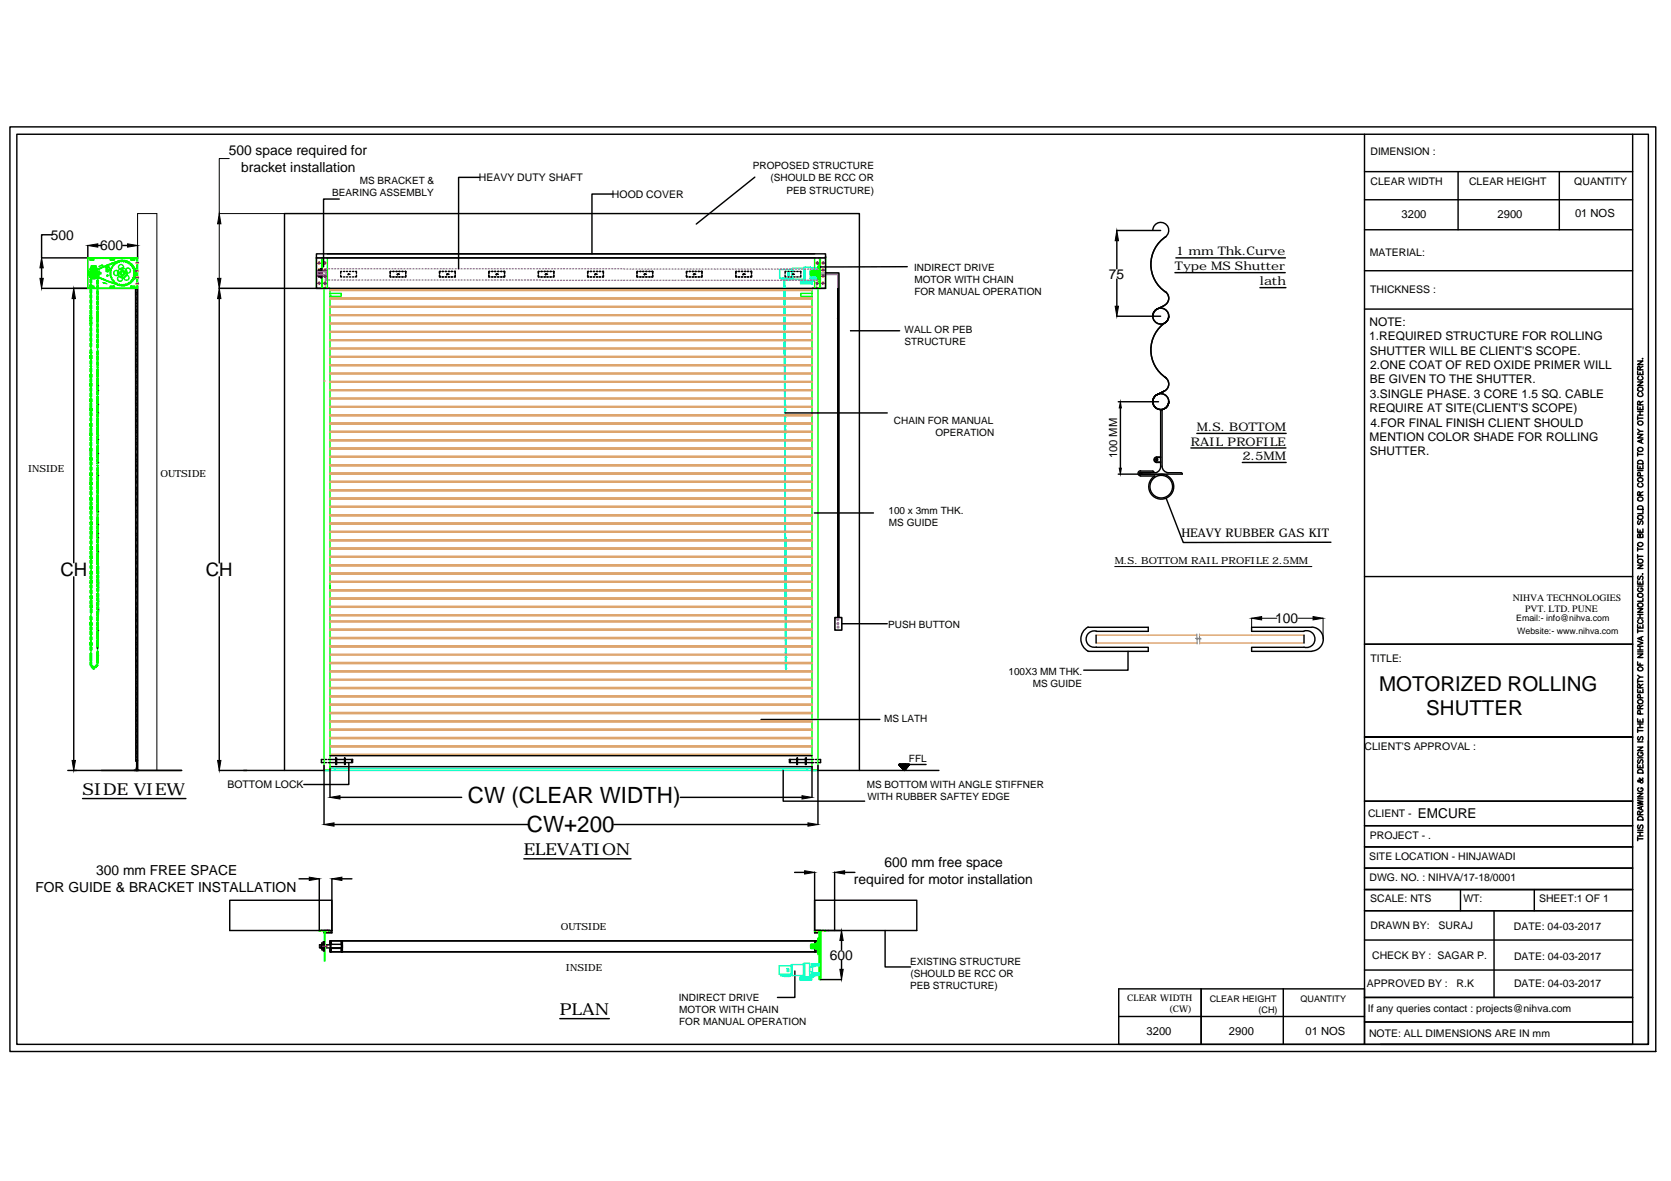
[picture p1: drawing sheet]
<svg xmlns="http://www.w3.org/2000/svg" width="297mm" height="210mm" viewBox="0 0 297 210" stroke-linecap="round" stroke-linejoin="round" font-family="sans-serif">
<defs><g id="words">
<g font-size="4">
<text x="83.2" y="142.7">CW (CLEAR WIDTH)</text>
<text x="93.7" y="147.9">CW+200</text>
</g>
<g font-size="3.6">
<text x="245.1" y="122.8">MOTORIZED ROLLING</text>
<text x="253.5" y="127.2">SHUTTER</text>
</g>
<g font-size="3.3">
<text x="10.7" y="102.4">CH</text>
<text x="36.6" y="102.4">CH</text>
</g>
<g font-size="2.9">
<text x="14.7" y="141.3">SIDE VIEW</text>
<text x="93.1" y="152">ELEVATION</text>
<text x="99.5" y="180.5">PLAN</text>
</g>
<g font-size="2.5">
<text x="40.7" y="27.5">500 space required for</text>
<text x="42.9" y="30.6">bracket installation</text>
<text x="9" y="42.6">500</text>
<text x="17.8" y="44.5">600</text>
<text x="197.1" y="49.6">75</text>
<text x="226.7" y="110.8">100</text>
<text x="17.1" y="155.6">300 mm FREE SPACE</text>
<text x="157.3" y="154.2">600 mm free space</text>
<text x="6.3" y="158.6">FOR GUIDE &amp; BRACKET INSTALLATION</text>
<text x="151.8" y="157.2">required for motor installation</text>
<text x="147.5" y="170.6">600</text>
</g>
<text font-size="2.4" x="252" y="145.4">EMCURE</text>
<g font-size="2.1">
<text x="209" y="45.4">1 mm Thk.Curve</text>
<text x="208.9" y="48">Type MS Shutter</text>
<text x="224" y="50.7">lath</text>
<text x="243.4" y="57.9">NOTE:</text>
<text x="243.4" y="60.4">1.REQUIRED STRUCTURE FOR ROLLING</text>
<text x="243.5" y="63">SHUTTER WILL BE CLIENT'S SCOPE.</text>
<text x="243.6" y="65.6">2.ONE COAT OF RED OXIDE PRIMER WILL</text>
<text x="243.5" y="68.1">BE GIVEN TO THE SHUTTER.</text>
<text x="243.5" y="70.7">3.SINGLE PHASE. 3 CORE 1.5 SQ. CABLE</text>
<text x="212.8" y="76.6">M.S. BOTTOM</text>
<text x="243.4" y="73.2">REQUIRE AT SITE(CLIENT'S SCOPE)</text>
<text x="243.6" y="75.8">4.FOR FINAL FINISH CLIENT SHOULD</text>
<text x="211.7" y="79.2">RAIL PROFILE</text>
<text x="220.8" y="81.8">2.5MM</text>
<text x="243.4" y="78.3">MENTION COLOR SHADE FOR ROLLING</text>
<text x="243.5" y="80.9">SHUTTER.</text>
<text x="210" y="95.5">HEAVY RUBBER GAS KIT</text>
</g>
<g font-size="2">
<text x="249.2" y="38.8">3200</text>
<text x="266.2" y="38.8">2900</text>
<text x="280" y="38.6">01 NOS</text>
<text x="198.6" y="81.5" transform="rotate(-90 198.6 81.5)">100 MM</text>
<text x="203.8" y="183.9">3200</text>
<text x="218.5" y="183.9">2900</text>
<text x="232.1" y="183.9">01 NOS</text>
</g>
<g font-size="1.9">
<text x="243.6" y="27.6">DIMENSION :</text>
<text x="85.1" y="32.2">HEAVY DUTY SHAFT</text>
<text x="108.8" y="35.1">HOOD COVER</text>
<text x="243.6" y="32.8">CLEAR WIDTH</text>
<text x="261.1" y="32.8">CLEAR HEIGHT</text>
<text x="279.9" y="32.8">QUANTITY</text>
<text x="243.5" y="45.6">MATERIAL:</text>
<text x="243.6" y="52">THICKNESS :</text>
<text x="243.6" y="117.6">TITLE:</text>
<text x="242.6" y="133.3">CLIENT'S APPROVAL :</text>
<text x="40.4" y="140.1">BOTTOM LOCK</text>
<text x="243.2" y="145.1">CLIENT -</text>
<text x="243.5" y="149.2">PROJECT - .</text>
<text x="243.4" y="152.9">SITE LOCATION - HINJAWADI</text>
<text x="243.4" y="156.6">DWG. NO. : NIHVA/17-18/0001</text>
<text x="243.6" y="160.3">SCALE: NTS</text>
<text x="260.1" y="160.3">WT:</text>
<text x="273.6" y="160.3">SHEET:1 OF 1</text>
<text x="243.6" y="165.1">DRAWN BY:</text>
<text x="255.7" y="165.1">SURAJ</text>
<text x="269.1" y="165.3">DATE: 04-03-2017</text>
<text x="243.9" y="170.4">CHECK BY : SAGAR P.</text>
<text x="269.1" y="170.6">DATE: 04-03-2017</text>
<text x="243" y="175.5">APPROVED BY :</text>
<text x="243.1" y="179.9">If any queries contact : projects@nihva.com</text>
<text x="258.9" y="175.5">R.K</text>
<text x="269.1" y="175.5">DATE: 04-03-2017</text>
<text x="243.4" y="184.3">NOTE: ALL DIMENSIONS ARE IN mm</text>
</g>
<g font-size="1.8">
<text x="59" y="34.8">BEARING ASSEMBLY</text>
<text x="64" y="32.7">MS BRACKET &amp;</text>
<text x="133.8" y="30.1">PROPOSED STRUCTURE</text>
<text x="137" y="32.2">(SHOULD BE RCC OR</text>
<text x="139.8" y="34.4">PEB STRUCTURE)</text>
<text x="162.5" y="48.1">INDIRECT DRIVE</text>
<text x="162.5" y="50.3">MOTOR WITH CHAIN</text>
<text x="162.5" y="52.4">FOR MANUAL OPERATION</text>
<text x="160.8" y="59.1">WALL OR PEB</text>
<text x="160.8" y="61.3">STRUCTURE</text>
<text x="158.9" y="75.3">CHAIN FOR MANUAL</text>
<text x="166.3" y="77.5">OPERATION</text>
<text x="157.9" y="91.3">100 x 3mm THK.</text>
<text x="158" y="93.5">MS GUIDE</text>
<text x="157.9" y="111.6">PUSH BUTTON</text>
<text x="179.3" y="119.9">100X3 MM THK.</text>
<text x="183.6" y="122.1">MS GUIDE</text>
<text x="157.2" y="128.3">MS LATH</text>
<text x="161.6" y="135.5">FFL</text>
<text x="154.1" y="140">MS BOTTOM WITH ANGLE STIFFNER</text>
<text x="154.2" y="142.2">WITH RUBBER SAFTEY EDGE</text>
<text x="161.8" y="171.5">EXISTING STRUCTURE</text>
<text x="161.8" y="173.7">(SHOULD BE RCC OR</text>
<text x="120.7" y="177.8">INDIRECT DRIVE</text>
<text x="120.7" y="180">MOTOR WITH CHAIN</text>
<text x="161.8" y="175.8">PEB STRUCTURE)</text>
<text x="120.7" y="182.1">FOR MANUAL OPERATION</text>
</g>
<g font-size="1.7">
<text x="5" y="83.8">INSIDE</text>
<text x="28.5" y="84.7">OUTSIDE</text>
<text x="198.1" y="100.3">M.S. BOTTOM RAIL PROFILE 2.5MM</text>
<text x="268.9" y="106.8">NIHVA TECHNOLOGIES</text>
<text x="271.1" y="108.7">PVT. LTD. PUNE</text>
<text x="99.7" y="165.3">OUTSIDE</text>
<text x="100.6" y="172.6">INSIDE</text>
</g>
<g font-size="1.6">
<text x="269.5" y="110.4">Email:- info@nihva.com</text>
<text x="269.7" y="112.7">Website:- www.nihva.com</text>
<text x="200.4" y="178">CLEAR WIDTH</text>
<text x="207.8" y="179.9">(CW)</text>
<text x="215" y="178">CLEAR HEIGHT</text>
<text x="223.7" y="180">(CH)</text>
<text x="231.2" y="178">QUANTITY</text>
</g>
</g></defs>
<!-- layer: 0 -->
<g fill="none" stroke="#dda56e" stroke-width=".25">
<path d="M58.7 59h85.6M58.7 58.9h85.6M58.7 57.6h85.6M58.7 57.4h85.6M58.7 56.1h85.6M58.7 56h85.6M58.7 54.6h85.6M58.7 54.5h85.6M58.7 53.1h85.6M58.7 53h85.6M58.7 51.6h85.6M58.7 51.5h85.6"/>
<path d="M57.6 67.7h.1M58.7 69.4h85.6M58.7 69.3h85.6M58.7 67.9h85.6M58.7 67.8h85.6M58.7 66.4h85.6M58.7 66.3h85.6M58.7 65h85.6M58.7 64.8h85.6M58.7 63.5h85.6M58.7 63.4h85.6M58.7 62h85.6"/>
<path d="M58.7 61.9h85.6M58.7 60.5h85.6M58.7 60.4h85.6M58.7 73.9h85.6M58.7 73.7h85.6M58.7 72.4h85.6M58.7 72.2h85.6M58.7 70.9h85.6M58.7 70.8h85.6M58.7 75.3h85.6M58.7 75.2h85.6M58.7 76.8h85.6"/>
<path d="M58.7 76.7h85.6M58.7 78.3h85.6M58.7 78.2h85.6M58.7 79.8h85.6M58.7 79.7h85.6M58.7 81.3h85.6M58.7 81.1h85.6M58.7 82.7h85.6M58.7 82.6h85.6M58.7 84.2h85.6M58.7 84.1h85.6M58.7 85.7h85.6"/>
<path d="M58.7 85.6h85.6M58.7 87.2h85.6M58.7 87.1h85.6M58.7 88.7h85.6M58.7 88.5h85.6M58.7 90.2h85.6M58.7 90h85.6M58.7 91.6h85.6M58.7 91.5h85.6M58.7 93.1h85.6M58.7 93h85.6M58.7 94.6h85.6"/>
<path d="M58.7 94.5h85.6M58.7 96.1h85.6M58.7 96h85.6M58.7 97.6h85.6M58.7 97.4h85.6M58.7 99h85.6M58.7 98.9h85.6M58.7 119.4h85.6M58.7 119.2h85.6M58.7 117.9h85.6M58.7 117.8h85.6M58.7 116.4h85.6"/>
<path d="M58.7 116.3h85.6M58.7 115h85.6M58.7 114.8h85.6M58.7 113.5h85.6M58.7 113.3h85.6M58.7 112h85.6M58.7 111.8h85.6M58.7 110.5h85.6M58.7 110.4h85.6M58.7 100.5h85.6M58.7 100.4h85.6M58.7 102h85.6"/>
<path d="M58.7 101.9h85.6M58.7 103.5h85.6M58.7 103.4h85.6M58.7 105h85.6M58.7 104.8h85.6M58.7 106.5h85.6M58.7 106.3h85.6M58.7 107.9h85.6M58.7 107.8h85.6M58.7 109.4h85.6M58.7 109.3h85.6M194.8 114.3h18"/>
<path d="M194.8 112.9h18M213.2 112.9h18.6M213.3 114.3h18.5M58.7 134.1h85.6M58.7 132.7h85.6M58.7 132.6h85.6M58.7 131.3h85.6M58.7 131.1h85.6M58.7 129.8h85.6M58.7 129.6h85.6M58.7 128.3h85.6M58.7 128.1h85.6"/>
<path d="M58.7 126.8h85.6M58.7 126.6h85.6M58.7 125.3h85.6M58.7 125.2h85.6M58.7 123.9h85.6M58.7 123.7h85.6M58.7 122.4h85.6M58.7 122.2h85.6M58.7 120.9h85.6M58.7 120.7h85.6"/>
</g>
<g fill="none" stroke="#0f0" stroke-width=".25">
<path d="M15.6 51.2h.3M15.6 45.9h.3M16 46.1l.6-.1 .1 .2-.6 .1zM16 51.2h.4M16 45.9h.4M16.3 47.4h.7zM16.4 47.3v.1zM16.4 48.5h.1M16.4 47.4h.1M16.4 48.8h.1M16.5 48.5l-.1 .1 .1 .1M16.5 48.6h.1"/>
<path d="M16.5 48.4h.1M16.5 48.8h.2M16.5 47.3v.1zM16.5 48.3h.1M16.5 48.9l2.3 1 2.4 .8M16.5 48.2a.36 .36 0 0 0 0 .6M16.5 48.7h.1M16.5 48.2a.32 .32 0 0 0 0 .6l2.4 1.1 2.4 .8M16.6 51.2h.3M16.6 45.9h.3M16.6 48.7h.1M16.6 51v-.2h-.5l-.2 .1 .7 .1"/>
<path d="M16.6 48.3h.1M16.7 48.3h.1M16.7 48.8h.1M16.7 47.3l.1 .1zM16.7 48.2h.1M16.7 49h.1M16.8 48.7h.1M16.8 48.3h.1M16.8 48.4h.1M16.8 47.4h.1M16.9 48.7h.1M16.9 48.8h-.2"/>
<path d="M16.9 47.3h.1M16.9 48.4h.1M16.9 48.6h.1M16.9 48.5h.1l-.1 .2M16.9 47.4h.1M17 48h.1M17 49.1h.1M17.1 47.6v-.4h-.9v.5M17.1 51.2h.4M17.1 45.9h.4M17.3 47.9h.1M17.3 49.2h.1"/>
<path d="M17.6 47.8h.1M17.6 49.3h.1M17.6 51.2h.4M17.6 45.9h.4M17.7 48.5h.2v.2h-.2M17.9 48.5v.2M17.9 47.6h.1M17.9 49.5h.1M18 47.1h.2zM18 47.2l-.4 .2M18.1 47.5h.1M18.1 49.6h.1"/>
<path d="M18.2 51.2h.3M18.2 45.9h.3M18.4 50.2l.2 .1-.1 .1zM18.4 47.4h.1M18.4 49.7h.1M18.6 50.3l.4 .1M18.7 47.3h.1M18.7 49.8h.1M18.7 51.2h.4M18.7 45.9h.4M18.9 47.8l-.1 .2 .2 .3 .3-.1 .1-.1M19 47.2h.1"/>
<path d="M19 49.9h.1M19 47.6l.1 .2M19 47.6v-.3l-.3 .1 .3 .5M19.1 47.8l.2 .1M19.2 47.5l.1-.1zM19.2 51.2h.4M19.2 45.9h.4M19.3 47.1h.1M19.3 50.1h.1M19.3 47.5l.2 .3M19.6 47h.1M19.6 50.2h.1"/>
<path d="M19.6 46h.6M19.7 47.9h-.3M19.7 48.4l-.2 .1v.2h.2M19.7 47.9l.1 .1M19.7 48.8l-.1 .3h.2l-.1 .3h.2M19.7 48.7h.1M19.8 48l-.2 .1v.2h.1M19.8 51.2h.3M19.8 45.9h.3M19.8 49v.1M19.8 48l-.4 .1M19.8 48h.1"/>
<path d="M19.8 46.8h.1M19.8 50.2h.1M19.9 47.7h-.2l.1 .3M19.9 49.4v.3h.2M19.9 49.4h.1M19.9 47.6v.1M20.1 47.4h-.2v.3M20.1 49.8v.2h.2M20.1 49.7h.1M20.1 46.8h.1M20.1 50.3h.1M20.1 47.3v.1"/>
<path d="M20.2 51l.1-.2h-.6l-.1 .1 .6 .1M20.2 46l.1 .2-.1 .1h-.5v-.3M20.3 47.1h-.2v.3M20.3 50h.1M20.3 50v.2h.3v.2h.3M20.3 51.2h.4M20.3 45.9h.4M20.3 47.1h.1M20.3 46.7h.1M20.3 50.4h.1M20.6 46.9l-.2-.1-.1 .3M20.6 50.2h.1"/>
<path d="M20.6 46.6h.1M20.6 50.5h.1M20.9 46.7l-.2-.1-.1 .1v.1M20.9 51.2h.3M20.9 45.9h.3M20.9 50.4h.1M20.9 50.4l.2 .3 .1-.2M20.9 46.5h.1M20.9 50.6h.1M21.2 46.4h.1M21.2 46.6l-.1-.1-.2 .2M21.2 50.7h.1"/>
<path d="M21.2 50.5l.1 .2h.1l.1-.1M21.3 46.5h-.1M21.3 46.3a2.26 2.26 0 0 1 2.7 2.2 2.26 2.26 0 0 1-2.7 2.2M21.3 46.3l-2.8 1-2 .9M21.3 46.4a2.18 2.18 0 0 1 2.6 2.1 2.18 2.18 0 0 1-2.6 2.1M21.3 46.4l-2.7 1-2.1 .9M21.3 48.5h.1l-.1 .2M21.3 48.6l.3 .4M21.4 51.2h.3M21.4 45.9h.3M21.4 46.4h.1M21.5 46.5l-.1-.1-.2 .2"/>
<path d="M21.6 50.6h.1M21.6 46.5l.1-.1 .2 .1M21.6 50.6l.1 .1 .2-.1M21.6 50.8h.1M21.6 46.5h.1M21.6 48.2l.1 .1 .1-.1M21.6 49l.1-.2 .1 .2M21.6 48.1l-.3 .3M21.7 46.3h.1M21.9 48.1l.3 .3M21.9 51.2h.4M21.9 45.9h.4"/>
<path d="M21.9 46.5h.1M22 46.5v-.1l.3 .2M22 50.8h.1M22 50.6h-.1M22 46.3h.1M22.2 48.5h-.2l.2 .2M22.2 48.6l-.3 .4M22.3 46.5h.1M22.3 46.6l.1-.1 .2 .1v.1M22.3 50.7h.1M22.3 50.5l-.1 .2h-.2v-.1M22.3 46.4h.1"/>
<path d="M22.5 51.2h.3M22.5 45.9h.3M22.5 50.6h.1M22.6 50.4v.2l-.2 .1-.1-.2M22.6 46.5h.1M22.6 46.7h.1M22.6 46.7l.2-.1 .1 .1v.1M22.8 50.5h.1M22.8 46.6h.1M22.9 50.2v.2l-.1 .1-.1-.1M22.9 46.8h.1M22.9 46.9l.2-.1 .1 .1v.2h.2l.1 .1-.1 .2"/>
<path d="M23 51.2h.4M23 45.9h.4M23.1 50.4h.1M23.2 50v.2l-.1 .1-.1-.1M23.2 47.1h.1M23.2 46.9h.1M23.2 50h.1M23.3 46.1l.6-.1 .1 .2-.7 .1zM23.3 50.2h.1M23.4 49.8l.1 .1-.3 .1M23.4 47.3l.1 .1M23.4 47.4l.3 .2-.1 .1"/>
<path d="M23.4 50h.1M23.5 47.2h.1M23.5 51.2h.4M23.5 45.9h.4M23.6 47.7l.2 .2-.1 .1M23.6 49.7h.1M23.6 49.4l.1 .2-.1 .1h-.1M23.7 47.4h.1M23.7 49.1l.1 .1-.2 .2M23.7 48l.2 .3-.1 .1M23.7 49.5h.1M23.7 48h.1"/>
<path d="M23.8 48.8h.1v.3l-.1-.1M23.8 48.4l.1 .1v.2h-.1M23.8 47.7h.1M23.8 48.3v.1M23.8 48.7h.1M23.8 49.3h.1M23.9 47.9h.1M23.9 51v-.2h-.6l-.1 .1 .7 .1M23.9 49h.1M23.9 48.2h.1M23.9 48.7h.1M23.9 48.5h.1"/>
<path d="M24 49.3h.2l-.3 .3zM24.1 51.2h.2M24.1 45.9h.2M24.1 47.7a2.18 2.18 0 0 1 0 1.6M24.3 45.8h-8.7v5.5h8.7M24.3 45.8h.2v5.5h-.2M24.3 45.8v5.5M56.2 45.8h2v5.5h-2zM56.2 51.3h2M57.2 45.8v5.5M57.3 45.8v5.5M58.7 52.1h1.9v.6h-1.9"/>
<path d="M58.8 52.4v.1M144.2 48.2v.7M144.2 48.1v.3h.2M144.2 48.4h.1M144.2 48.7h.1M144.2 48.2v.7zM144.3 51.3h1.1v85.5h-.7M144.3 51.3v85.6h1.1M144.3 52.1h-1.9v.6h1.9M144.3 51.3h1.1M144.4 48.4h.1M144.4 48.7h-.2v.3"/>
<path d="M144.4 48.7h.1M144.4 48.8h.7M144.7 48.8h.1M144.8 47.6v-1.8h2v5.5h-2v-1.5M144.9 48.8h.5M145.1 48.1h-.9v.3h.2v-.2h.7M145.1 48.9h-.7v-.2h-.2v.3h.9M145.1 48l.1-.1v1.2zM145.1 48.6h-.9h.9M145.2 47.9h.2v1.2h-.2M145.4 48.3h-1.4v.5h.6M145.5 47.1v2.9v-1.5v1.3l-.1-.2v-2.1l.1-.2v1.2z"/>
<path d="M145.5 45.8h.3v5.5h-.3l.2-.1v-5.3zM145.5 47.1v-.2h.2v1.6M145.5 48.3h.1M145.5 48.8h.1M145.7 48.5v1.7h-.2v-.2M145.7 48.5v1.7M145.7 48.3h.1M145.7 48.8h.1M145.7 45.8v5.5M145.7 46.9v1.6M145.7 49.3h.1M145.7 49.4h.1"/>
<path d="M145.7 47.7h.1M145.7 47.8h.1M16.2 63.8v.3M17.3 64v.3M16.2 118.3h.1M58.7 104.8v-53.5h-1.1v85.5h.7M58.7 104v32.4M57.6 136.9h1.1M58.4 136.8h.1M58.6 136.8h.1M144.3 136.8h.1M144.5 136.8h.1"/>
<path d="M56.8 165.4h1.9v.1h-1.9zM56.8 165.5h.1M57.6 165.5h.2v5.3h-.2zM144.2 167.9v.6M144.2 167.8v.3l.2-.1M144.2 167.9v.6zM144.2 168v.1M144.2 168.3h.1M144.4 168.3h-.2v.3M144.8 165.4h2v.1h-2zM145.1 167.8h-.9v.2h.2v-.1h.7M145.1 168.5h-.7v-.2h-.2v.3h.9"/>
<path d="M145.1 167.7v1zM145.1 168.2h-.9h.9M145.1 167.7h.2v1h-.2M145.4 166.9v2.7v-1.4v1.1l-.1-.1v-2l.1-.1v1.1zM145.4 166.9v-.2h.2v1.5M145.4 168h-1.3v.4h1.3M145.5 168h.1M145.5 168.4h.1M145.6 168.2v1.5h-.2v-.1M145.6 168.2v1.5M145.6 165.5h.3v8.6h-.3zM145.6 166.7v1.5"/>
<path d="M145.6 167.6v1.2M145.8 165.5v.2M145.8 165.9v.3M145.8 166.4v.4M145.8 166.9v.4M145.8 167.5v.3M145.8 168v.4M145.8 168.6v.3M145.8 169.1v.3M145.8 169.6v.4M145.8 170.2v.3M145.8 170.7v.4"/>
<path d="M145.8 171.2v.4M145.8 171.8v.3M145.8 172.3v.4M145.8 172.8v.4M145.8 173.4v.3M145.8 173.9v.2"/>
<circle cx="16.3" cy="47.7" r=".11"/>
<circle cx="16.3" cy="49.4" r=".11"/>
<circle cx="16.4" cy="48.5" r=".02"/>
<circle cx="16.4" cy="48.7" r=".02"/>
<circle cx="16.5" cy="48.3" r=".02"/>
<circle cx="16.7" cy="48.5" r="1.04"/>
<circle cx="16.7" cy="48.5" r=".78"/>
<circle cx="16.7" cy="48.5" r=".11"/>
<circle cx="16.7" cy="48.5" r=".53"/>
<circle cx="16.7" cy="48.5" r=".57"/>
<circle cx="16.7" cy="48.1" r=".02"/>
<circle cx="16.7" cy="48.9" r=".02"/>
<circle cx="17" cy="48" r=".02"/>
<circle cx="17" cy="49.1" r=".02"/>
<circle cx="17.3" cy="49.2" r=".02"/>
<circle cx="17.3" cy="47.9" r=".02"/>
<circle cx="17.6" cy="49.3" r=".02"/>
<circle cx="17.6" cy="47.8" r=".02"/>
<circle cx="17.6" cy="48.5" r=".11"/>
<circle cx="17.9" cy="49.5" r=".02"/>
<circle cx="17.9" cy="47.6" r=".02"/>
<circle cx="18.2" cy="49.6" r=".02"/>
<circle cx="18.2" cy="47.5" r=".02"/>
<circle cx="18.4" cy="47.4" r=".02"/>
<circle cx="18.4" cy="49.7" r=".02"/>
<circle cx="18.7" cy="47.3" r=".02"/>
<circle cx="18.7" cy="49.8" r=".02"/>
<circle cx="18.9" cy="47.5" r=".11"/>
<circle cx="19" cy="49.9" r=".02"/>
<circle cx="19" cy="47.2" r=".02"/>
<circle cx="19.1" cy="49" r=".11"/>
<circle cx="19.1" cy="48.1" r=".11"/>
<circle cx="19.1" cy="49" r=".06"/>
<circle cx="19.1" cy="48.1" r=".06"/>
<circle cx="19.4" cy="47" r=".02"/>
<circle cx="19.4" cy="50" r=".02"/>
<circle cx="19.6" cy="47" r=".02"/>
<circle cx="19.6" cy="50.1" r=".02"/>
<circle cx="19.9" cy="50.2" r=".02"/>
<circle cx="19.9" cy="46.8" r=".02"/>
<circle cx="20.1" cy="46.7" r=".02"/>
<circle cx="20.1" cy="50.3" r=".02"/>
<circle cx="20.4" cy="50.4" r=".02"/>
<circle cx="20.4" cy="46.7" r=".02"/>
<circle cx="20.6" cy="50.5" r=".02"/>
<circle cx="20.6" cy="46.6" r=".02"/>
<circle cx="20.7" cy="48.5" r=".44"/>
<circle cx="20.9" cy="50.6" r=".02"/>
<circle cx="20.9" cy="46.5" r=".02"/>
<circle cx="21.1" cy="48.5" r=".11"/>
<circle cx="21.2" cy="46.4" r=".02"/>
<circle cx="21.2" cy="50.7" r=".02"/>
<circle cx="21.3" cy="49.5" r=".44"/>
<circle cx="21.5" cy="46.4" r=".02"/>
<circle cx="21.5" cy="47.5" r=".44"/>
<circle cx="21.6" cy="50.8" r=".02"/>
<circle cx="21.8" cy="48.5" r=".87"/>
<circle cx="21.8" cy="46.3" r=".02"/>
<circle cx="21.8" cy="47.9" r=".11"/>
<circle cx="21.8" cy="49.2" r=".11"/>
<circle cx="21.8" cy="48.5" r=".28"/>
<circle cx="22" cy="50.8" r=".02"/>
<circle cx="22.1" cy="46.3" r=".02"/>
<circle cx="22.3" cy="50.7" r=".02"/>
<circle cx="22.4" cy="46.4" r=".02"/>
<circle cx="22.4" cy="48.5" r=".11"/>
<circle cx="22.5" cy="49.4" r=".44"/>
<circle cx="22.6" cy="50.6" r=".02"/>
<circle cx="22.6" cy="46.5" r=".02"/>
<circle cx="22.7" cy="48.1" r=".44"/>
<circle cx="22.8" cy="50.5" r=".02"/>
<circle cx="22.9" cy="46.6" r=".02"/>
<circle cx="23.1" cy="50.3" r=".02"/>
<circle cx="23.2" cy="46.9" r=".02"/>
<circle cx="23.3" cy="50.1" r=".02"/>
<circle cx="23.5" cy="50" r=".02"/>
<circle cx="23.5" cy="47.2" r=".02"/>
<circle cx="23.6" cy="49.7" r=".02"/>
<circle cx="23.7" cy="47.4" r=".02"/>
<circle cx="23.8" cy="49.5" r=".02"/>
<circle cx="23.8" cy="47.7" r=".02"/>
<circle cx="23.8" cy="49.2" r=".02"/>
<circle cx="23.9" cy="47.9" r=".02"/>
<circle cx="23.9" cy="48.1" r=".02"/>
<circle cx="23.9" cy="49" r=".02"/>
<circle cx="24" cy="48.7" r=".02"/>
<circle cx="24" cy="48.4" r=".02"/>
<circle cx="56.7" cy="48" r=".15"/>
<circle cx="56.7" cy="50.3" r=".15"/>
<circle cx="56.7" cy="46.7" r=".15"/>
<circle cx="56.7" cy="49.1" r=".15"/>
<circle cx="57.7" cy="50.3" r=".15"/>
<circle cx="57.7" cy="49.1" r=".15"/>
<circle cx="57.7" cy="48" r=".15"/>
<circle cx="57.7" cy="46.7" r=".15"/>
<circle cx="145.3" cy="50.3" r=".15"/>
<circle cx="145.3" cy="46.7" r=".15"/>
<circle cx="146.3" cy="46.7" r=".15"/>
<circle cx="146.3" cy="49.1" r=".15"/>
<circle cx="146.3" cy="48" r=".15"/>
<circle cx="146.3" cy="50.3" r=".15"/>
</g>
<path d="M57.9 49.7v1.6h-1.7M145.1 50.6v.7h1.7" fill="none" stroke="#b88a5c" stroke-width=".25"/>
<g fill="none" stroke="#f0f" stroke-width=".25">
<path d="M57.9 49.1h.1M57.9 48.3h-1.4v.5h1.4M58 47.8v2M58.1 47.8h-.2v2h.2M58.4 47.8h.2M58.4 49.8h.2M59 47.8h.2M59 49.8h.2M59.5 47.8h.2M59.5 49.8h.2M60 47.8h.2M60 49.8h.2"/>
<path d="M60.6 47.8h.2M60.6 49.8h.2M61.1 47.8h.2M61.1 49.8h.2M61.6 47.8h.2M61.6 49.8h.2M62.1 47.8h.3M62.1 49.8h.3M62.7 47.8h.2M62.7 49.8h.2M63.2 47.8h.2M63.2 49.8h.2"/>
<path d="M63.7 47.8h.3M63.7 49.8h.3M64.3 47.8h.2M64.3 49.8h.2M64.8 47.8h.3M64.8 49.8h.3M65.3 47.8h.3M65.3 49.8h.3M65.9 47.8h.2M65.9 49.8h.2M66.4 47.8h.3M66.4 49.8h.3"/>
<path d="M67 47.8h.2M67 49.8h.2M67.5 47.8h.2M67.5 49.8h.2M68.1 47.8h.2M68.1 49.8h.2M68.6 47.8h.2M68.6 49.8h.2M69.1 47.8h.2M69.1 49.8h.2M69.7 47.8h.2M69.7 49.8h.2"/>
<path d="M70.2 47.8h.2M70.2 49.8h.2M70.7 47.8h.2M70.7 49.8h.2M71.2 47.8h.3M71.2 49.8h.3M71.8 47.8h.2M71.8 49.8h.2M72.3 47.8h.2M72.3 49.8h.2M72.8 47.8h.3M72.8 49.8h.3"/>
<path d="M73.4 47.8h.2M73.4 49.8h.2M73.9 47.8h.3M73.9 49.8h.3M74.5 47.8h.2M74.5 49.8h.2M75 47.8h.2M75 49.8h.2M75.6 47.8h.2M75.6 49.8h.2M76.1 47.8h.2M76.1 49.8h.2"/>
<path d="M76.6 47.8h.2M76.6 49.8h.2M77.2 47.8h.2M77.2 49.8h.2M77.7 47.8h.2M77.7 49.8h.2M78.2 47.8h.2M78.2 49.8h.2M78.7 47.8h.3M78.7 49.8h.3M79.3 47.8h.2M79.3 49.8h.2"/>
<path d="M79.8 47.8h.2M79.8 49.8h.2M80.3 47.8h.2M80.3 49.8h.2M80.9 47.8h.2M80.9 49.8h.2M81.4 47.8h.2M81.4 49.8h.2M81.9 47.8h.3M81.9 49.8h.3M82.5 47.8h.2M82.5 49.8h.2"/>
<path d="M83 47.8h.3M83 49.8h.3M83.6 47.8h.2M83.6 49.8h.2M84.1 47.8h.2M84.1 49.8h.2M84.7 47.8h.2M84.7 49.8h.2M85.2 47.8h.2M85.2 49.8h.2M85.7 47.8h.2M85.7 49.8h.2"/>
<path d="M86.3 47.8h.2M86.3 49.8h.2M86.8 47.8h.2M86.8 49.8h.2M87.3 47.8h.2M87.3 49.8h.2M87.8 47.8h.3M87.8 49.8h.3M88.4 47.8h.2M88.4 49.8h.2M88.9 47.8h.2M88.9 49.8h.2"/>
<path d="M89.4 47.8h.2M89.4 49.8h.2M90 47.8h.2M90 49.8h.2M90.5 47.8h.2M90.5 49.8h.2M91 47.8h.3M91 49.8h.3M91.6 47.8h.2M91.6 49.8h.2M92.1 47.8h.3M92.1 49.8h.3"/>
<path d="M92.7 47.8h.2M92.7 49.8h.2M93.2 47.8h.2M93.2 49.8h.2M93.8 47.8h.2M93.8 49.8h.2M94.3 47.8h.2M94.3 49.8h.2M94.8 47.8h.2M94.8 49.8h.2M95.4 47.8h.2M95.4 49.8h.2"/>
<path d="M95.9 47.8h.2M95.9 49.8h.2M96.4 47.8h.2M96.4 49.8h.2M96.9 47.8h.3M96.9 49.8h.3M97.5 47.8h.2M97.5 49.8h.2M98 47.8h.2M98 49.8h.2M98.5 47.8h.2M98.5 49.8h.2"/>
<path d="M99.1 47.8h.2M99.1 49.8h.2M99.6 47.8h.3M99.6 49.8h.3M100.1 47.8h.3M100.1 49.8h.3M100.7 47.8h.2M100.7 49.8h.2M101.2 47.8h.3M101.2 49.8h.3M101.8 47.8h.2M101.8 49.8h.2"/>
<path d="M102.3 47.8h.2M102.3 49.8h.2M102.9 47.8h.2M102.9 49.8h.2M103.4 47.8h.2M103.4 49.8h.2M103.9 47.8h.2M103.9 49.8h.2M104.5 47.8h.2M104.5 49.8h.2M105 47.8h.2M105 49.8h.2"/>
<path d="M105.5 47.8h.2M105.5 49.8h.2M106 47.8h.3M106 49.8h.3M106.6 47.8h.2M106.6 49.8h.2M107.1 47.8h.2M107.1 49.8h.2M107.6 47.8h.3M107.6 49.8h.3M108.2 47.8h.2M108.2 49.8h.2"/>
<path d="M108.7 47.8h.3M108.7 49.8h.3M109.2 47.8h.3M109.2 49.8h.3M109.8 47.8h.2M109.8 49.8h.2M110.3 47.8h.3M110.3 49.8h.3M110.9 47.8h.2M110.9 49.8h.2M111.4 47.8h.2M111.4 49.8h.2"/>
<path d="M112 47.8h.2M112 49.8h.2M112.5 47.8h.2M112.5 49.8h.2M113 47.8h.2M113 49.8h.2M113.6 47.8h.2M113.6 49.8h.2M114.1 47.8h.2M114.1 49.8h.2M114.6 47.8h.2M114.6 49.8h.2"/>
<path d="M115.1 47.8h.3M115.1 49.8h.3M115.7 47.8h.2M115.7 49.8h.2M116.2 47.8h.2M116.2 49.8h.2M116.7 47.8h.3M116.7 49.8h.3M117.3 47.8h.2M117.3 49.8h.2M117.8 47.8h.3M117.8 49.8h.3"/>
<path d="M118.3 47.8h.3M118.3 49.8h.3M118.9 47.8h.2M118.9 49.8h.2M119.5 47.8h.2M119.5 49.8h.2M120 47.8h.2M120 49.8h.2M120.5 47.8h.2M120.5 49.8h.2M121.1 47.8h.2M121.1 49.8h.2"/>
<path d="M121.6 47.8h.2M121.6 49.8h.2M122.1 47.8h.2M122.1 49.8h.2M122.6 47.8h.3M122.6 49.8h.3M123.2 47.8h.2M123.2 49.8h.2M123.7 47.8h.2M123.7 49.8h.2M124.2 47.8h.2M124.2 49.8h.2"/>
<path d="M124.8 47.8h.2M124.8 49.8h.2M125.3 47.8h.2M125.3 49.8h.2M125.8 47.8h.3M125.8 49.8h.3M126.4 47.8h.2M126.4 49.8h.2M126.9 47.8h.3M126.9 49.8h.3M127.5 47.8h.2M127.5 49.8h.2"/>
<path d="M128 47.8h.2M128 49.8h.2M128.6 47.8h.2M128.6 49.8h.2M129.1 47.8h.2M129.1 49.8h.2M129.6 47.8h.2M129.6 49.8h.2M130.2 47.8h.2M130.2 49.8h.2M130.7 47.8h.2M130.7 49.8h.2"/>
<path d="M131.2 47.8h.2M131.2 49.8h.2M131.7 47.8h.3M131.7 49.8h.3M132.3 47.8h.2M132.3 49.8h.2M132.8 47.8h.2M132.8 49.8h.2M133.3 47.8h.2M133.3 49.8h.2M133.9 47.8h.2M133.9 49.8h.2"/>
<path d="M134.4 47.8h.2M134.4 49.8h.2M134.9 47.8h.3M134.9 49.8h.3M135.5 47.8h.2M135.5 49.8h.2M136 47.8h.3M136 49.8h.3M136.6 47.8h.2M136.6 49.8h.2M137.1 47.8h.2M137.1 49.8h.2"/>
<path d="M137.7 47.8h.2M137.7 49.8h.2M138.2 47.8h.2M138.2 49.8h.2M138.7 47.8h.2M138.7 49.8h.2M139.3 47.8h.2M139.3 49.8h.2M139.8 47.8h.2M139.8 49.8h.2M140.3 47.8h.2M140.3 49.8h.2"/>
<path d="M140.8 47.8h.3M140.8 49.8h.3M141.4 47.8h.2M141.4 49.8h.2M141.9 47.8h.2M141.9 49.8h.2M142.4 47.8h.2M142.4 49.8h.2M143 47.8h.2M143 49.8h.2M143.5 47.8h.2M143.5 49.8h.2"/>
<path d="M144 47.8h.3M144 49.8h.3M144.6 47.8h.2M144.6 49.8h.2M145.1 47.8h.3M145.1 49.8h.3M145.2 47.8v2M145.4 47.8v2"/>
</g>
<path d="M58 48.4l-.1 .1" fill="none" stroke="#b85c8a" stroke-width=".25"/>
<g fill="none" stroke="#000" stroke-width=".25">
<path d="M1.8 22.5h292.5v164.4h-292.5zM3 23.9h290v161.7h-290zM60.3 35.4h-2.8v12M85.2 31.5h-3.7v16.3M109 34.5h-3.8v10.6M134.2 31.5l-10.4 8.3M242.6 23.9v161.7h47.6v-161.7M242.6 30.5h47.6M242.6 35.5h47.6M259.2 30.5v10.3M277.2 30.5v10.3M7.4 51.3h16.7"/>
<path d="M7.4 47.6v1.9M9.2 41.7h-1.8v4.1h8.2v-2.2M13.1 53.1v46.9M17.4 43.6h.5M21.8 43.6h.9M24.5 43.6v2.2M39 51.3h17.2M39 53.1v47M56.2 45.1h90.6v.7h-90.6zM56.6 48.3h.6M56.6 48.8h.6M56.6 48.5h.1"/>
<path d="M57 47.7h.2v1.7h-.2zM57 48.2h-.4v.7h.4M57 47.9h-.3v1.3h.3M57 47.9h.2M57 48h.2M57 49.1h.2M57 49.3h.2M58.2 45.1h86.6M58.7 51.3h.1M60.6 48.9v.3h.1M60.7 48.2h-.1v.4M61.1 49.2h.2"/>
<path d="M61.1 48.2h.2M61.6 49.2h.2M61.6 48.2h.2M61.8 48.8h.1M62 48.6v.2M62 48.8h.1M62.1 49.2h.2M62.1 48.2h.2M62.7 49.2h.2M62.7 48.2h.2M63.2 48.2h.2v.4M63.4 48.9v.3h-.2"/>
<path d="M69.4 48.9v.3h.1M69.5 48.2h-.1v.4M69.8 49.2h.2M69.8 48.2h.2M70.4 49.2h.2M70.4 48.2h.2M70.6 48.8h.1M70.8 48.6v.2M70.8 48.8h.1M70.9 49.2h.2M70.9 48.2h.2M71.4 49.2h.3"/>
<path d="M71.4 48.2h.3M72 48.2h.1v.4M72.1 48.9v.3h-.1M78.1 48.9v.3h.2M78.3 48.2h-.2v.4M78.6 49.2h.2M78.6 48.2h.2M79.1 49.2h.3M79.1 48.2h.3M79.4 48.8h.1M79.5 48.6l.1 .2M79.6 48.8h.1"/>
<path d="M79.7 49.2h.2M79.7 48.2h.2M80.2 49.2h.2M80.2 48.2h.2M80.8 48.2h.1v.4M80.9 48.9v.3h-.1M86.9 48.9v.3h.2M87.1 48.2h-.2v.4M87.4 49.2h.2M87.4 48.2h.2M87.9 49.2h.2M87.9 48.2h.2"/>
<path d="M88.2 48.8h.1M88.3 48.6l.1 .2M88.4 48.8h.1M88.5 49.2h.2M88.5 48.2h.2M89 49.2h.2M89 48.2h.2M89.5 48.2h.2v.4M89.7 48.9v.3h-.2M95.7 48.9v.3h.1M95.8 48.2h-.1v.4M96.2 49.2h.2"/>
<path d="M96.2 48.2h.2M96.7 49.2h.2M96.7 48.2h.2M96.9 48.8h.1M97.1 48.6v.2M97.1 48.8h.1M97.2 49.2h.2M97.2 48.2h.2M97.8 49.2h.2M97.8 48.2h.2M98.3 48.2h.2v.4M98.5 48.9v.3h-.2"/>
<path d="M104.5 48.9v.3h.1M104.6 48.2h-.1v.4M104.9 49.2h.2M104.9 48.2h.2M105.5 49.2h.2M105.5 48.2h.2M105.7 48.8h.1M105.9 48.6v.2M105.9 48.8h.1M106 49.2h.2M106 48.2h.2M106.5 49.2h.3"/>
<path d="M106.5 48.2h.3M107.1 48.2h.2v.4M107.3 48.9v.3h-.2M113.2 48.9v.3h.2M113.4 48.2h-.2v.4M113.7 49.2h.2M113.7 48.2h.2M114.2 49.2h.3M114.2 48.2h.3M114.5 48.8h.1M114.6 48.6l.1 .2M114.7 48.8h.1"/>
<path d="M114.8 49.2h.2M114.8 48.2h.2M115.3 49.2h.3M115.3 48.2h.3M115.9 48.2h.1v.4M116 48.9v.3h-.1M122 48.9v.3h.2M122.2 48.2h-.2v.4M122.5 49.2h.2M122.5 48.2h.2M123 49.2h.3M123 48.2h.3"/>
<path d="M123.3 48.8h.1M123.4 48.6l.1 .2M123.5 48.8h.1M123.6 49.2h.2M123.6 48.2h.2M124.1 49.2h.2M124.1 48.2h.2M124.6 48.2h.2v.4M124.8 48.9v.3h-.2M130.8 48.9v.3h.2M131 48.2h-.2v.4M131.3 49.2h.2"/>
<path d="M131.3 48.2h.2M131.8 49.2h.2M131.8 48.2h.2M132.1 48.8h.1M132.2 48.6l.1 .2M132.3 48.8h.1M132.4 49.2h.2M132.4 48.2h.2M132.9 49.2h.2M132.9 48.2h.2M133.4 48.2h.2v.4M133.6 48.9v.3h-.2"/>
<path d="M139.6 48.9v.3h.1M139.7 48.2h-.1v.4M140.1 49.2h.2M140.1 48.2h.2M140.6 49.2h.2M140.6 48.2h.2M140.8 48.8h.1M141 48.6v.2M141 48.8h.1M141.1 49.2h.2M141.1 48.2h.2M141.6 49.2h.3"/>
<path d="M141.6 48.2h.3M142.2 48.2h.2v.4M142.4 48.9v.3h-.2M145.1 48.3h.6M146.8 48.5h2.3v61.3h.5v2.2h-1.2v-2.2h.5v-58.5M146.8 45.5v5.8h-90.6v-5.5M148.9 56.5v.1M151.2 58.8h8.7M161.3 47.4h-15.4M198.5 56.2h7.8M198.5 41h7.8M198.5 42.8v5"/>
<path d="M198.5 49.6v4.8M204.9 56.2h.1M204.9 40.9a1.42 1.42 0 0 1 2.1-1.2 1.42 1.42 0 0 1 .2 2.4M205.6 55l1.3-.7-1.3 .7M205.6 55a1.42 1.42 0 0 0 .1 2.4 1.42 1.42 0 0 0 2.1-1.2M207 51.8a1.42 1.42 0 0 1 .8 1.3 1.42 1.42 0 0 1-.9 1.2 1.42 1.42 0 0 0 .2-2.5M207.2 57.3a1.42 1.42 0 0 0-.2-2.4 1.42 1.42 0 0 0-2.1 1.3 1.42 1.42 0 0 1 2.1-1.2 1.42 1.42 0 0 1 .1 2.4M207.3 42.1a5.9 5.9 0 0 0 0 9.8M207.3 57.3a5.9 5.9 0 0 0 0 9.8M207.7 56.2h.1M208.9 48.5h19.6M209 45.8h19.5"/>
<path d="M224 51.1h4.6M242.6 40.8h47.6M242.6 48.1h47.6M242.6 54.9h47.6M17.3 68.6h.1M17.3 69.4h.1M17.3 71.9h.1M17.3 73.4h.1M17.3 77.4h.1M17.3 78.1h.1M17.3 67h.1M17.3 75.8h.1"/>
<path d="M139.5 73.4h18.2M198.8 71.4h7.1M199.2 72.5v10.7M205.6 70.2a1.42 1.42 0 0 0 .1 2.4 1.42 1.42 0 0 0 2.1-1.2M206.3 72.8v10.1M206.6 73v9.9M206.7 72.8l-.1 .1M206.9 69.5l-1.3 .7 1.3-.7M207 67a1.42 1.42 0 0 1 .8 1.3 1.42 1.42 0 0 1-.9 1.2 1.42 1.42 0 0 0 .2-2.4M207.2 72.5a1.42 1.42 0 0 0-.2-2.4 1.42 1.42 0 0 0-2.1 1.3 1.42 1.42 0 0 1 2.1-1.3 1.42 1.42 0 0 1 .1 2.5M207.7 71.4h.1M211.7 79.6h16.9"/>
<path d="M212.8 77h15.8M291.1 77.2h.9l-.9 .6h.9M291.1 72.2v.6h.9v-.6M291.1 67.9h.9l-.9 .6h.9M291.1 66v.6h.9v-.6M291.1 64.2h.9l-.9 .6h.9M291.1 74v.6M291.1 76.3l.4 .4M291.1 74.3h.9M291.1 73.8h.9M291.1 73.1h.9M291.3 69.8a.35 .35 0 0 0-.2 .4 .35 .35 0 0 0 .4 .3h.2a.35 .35 0 0 0 .4-.3 .35 .35 0 0 0-.3-.4"/>
<path d="M291.3 66.9a.35 .35 0 0 0-.2 .4 .35 .35 0 0 0 .4 .2h.2a.35 .35 0 0 0 .4-.2 .35 .35 0 0 0-.3-.4M291.5 72v-.6l-.2-.1-.2 .2v.5h.9M291.5 65.7v-.5l-.2-.1-.2 .2v.4h.9M291.5 66.2v.4M291.5 72.4v.4M291.5 73.1v.7M291.7 78.2v.4M292 63.7h.1M292 78.1l-.9 .3 .9 .4M292 76.7h-.5l-.4 .3M292 71.3l-.5 .3M292 65.1l-.5 .3"/>
<path d="M17.3 80.6h.1M17.3 82.2h.1M17.3 84.5h.1M17.3 91h.1M17.3 93.3h.1M17.3 94.9h.1M17.3 95.6h.1M17.3 98.1h.1M17.3 86.1h.1M17.3 86.9h.1M17.3 89.4h.1M17.3 99.7h.1"/>
<path d="M144.8 91.2h10.5M148.9 94.5v.3M202.7 83.7h2.2M202.7 84h2.4M202.7 84.4h3.1M202.7 83.9l-.1 .2 .1 .2M202.7 83.7a.44 .44 0 0 0-.4 .4 .44 .44 0 0 0 .4 .5M203 84h2.5M203 84l-.2 .3M204.9 83.7l.2 .3M205.6 81.2h.7M205.6 81.3h.7"/>
<path d="M205.6 82.2h.7M205.6 82.1h.7M205.6 81.2a.49 .49 0 0 0-.5 .5 .49 .49 0 0 0 .5 .5M205.6 81.3a.4 .4 0 0 0-.4 .4 .4 .4 0 0 0 .4 .4M205.8 84.3a2.22 2.22 0 0 1 2.8 2.6 2.22 2.22 0 0 1-3.4 1.4 2.22 2.22 0 0 1 .1-3.7h-2.6M206.3 82.9a1.16 1.16 0 0 1-.8 1.1M206.6 82.9a1.16 1.16 0 0 0 1.1 1.1M207.3 88.5l3 7.9h26.3M207.7 84h2.2M209.9 84l.3 .3h-11.4M220.8 82.2h7.8M291.1 94v.6h.9v-.6"/>
<path d="M291.1 82.7v.6h.9v-.6M291.1 80.4v.7M291.1 97.3v.6M291.1 98.6v.6M291.1 98.9h.9M291.1 97.6h.9M291.1 83.6h.9M291.1 80.8h.9M291.2 96.6a.5 .5 0 0 1 .5-.2 .5 .5 0 0 1 .3 .4 .46 .46 0 0 1-.5 .3 .46 .46 0 0 1-.3-.5zM291.2 82a.53 .53 0 0 1 .8 .1v.4h-.9zM291.2 92.6l-.1 .2 .1 .4 .3-.1 .1-.4 .2-.1h.1l.1 .2-.1 .4M291.2 90h.7l.1 .5h-.9z"/>
<path d="M291.3 85.9l-.2 .2a.45 .45 0 0 0 .5 .5 .45 .45 0 0 0 .4-.6l-.2-.1M291.5 95.1l.2-.2 .3 .2v.4h-.9l.1-.6 .3 .1v.5M291.5 88v-.5l-.2-.1-.2 .2v.4h.9M291.5 82.9v.4M291.5 94.2v.4M291.6 84.6l-.1-.5-.3-.1-.1 .6h.9M292 90.7v.6h-.9M292 87.4l-.5 .3M13.1 102.5v32.7M17.3 112h.1M17.3 109.8v.1M17.3 113.6v.1"/>
<path d="M17.3 115.2h.1M17.4 103.6h.1M17.4 104.4h.1M17.4 106.9h.1M17.4 108.4h.1M17.4 102v.1M39 102.5v32.7M149.6 110.9h8.1M193.4 111.5h10.7v.7h-9.3M193.4 111.4a2.43 2.43 0 0 0 0 4.3M194.8 115h9.3v.8h-10.7M194.8 112.9v1.4"/>
<path d="M194.9 112.2a1.46 1.46 0 0 0-1.8 1.4 1.46 1.46 0 0 0 1.8 1.4M200.5 115.8v3.3h-7.9M231.8 115h-9.3v.8h10.7M231.8 112.9v1.4M231.8 112.1a1.5 1.5 0 0 1 2 1.5 1.5 1.5 0 0 1-2 1.4M233.2 111.5h-10.7v.7h9.3M233.2 111.5a2.14 2.14 0 0 1 2 2.1 2.14 2.14 0 0 1-2 2.1M242.6 114.5h47.6M242.6 102.5h47.6M291.1 117.6v.6h.9M291.1 116.2h.9l-.9 .7h.9M291.1 113.9l.9 .4-.9 .4"/>
<path d="M291.1 111v.6h.9v-.6M291.1 108.2h.9l-.9 .6h.9M291.1 103.2v.6h.9v-.6M291.1 100.4h.9l-.9 .6h.9M291.1 111.8v.7M291.1 115.9h.9M291.1 115.5h.9M291.1 114.9h.9M291.1 112.2h.9M291.1 109.8h.9M291.1 109.2h.9M291.1 104.2h.9"/>
<path d="M291.2 118.6a.45 .45 0 0 1 .6 0 .45 .45 0 0 1 .2 .5 .5 .5 0 0 1-.5 .1 .5 .5 0 0 1-.4-.4zM291.2 102.4l-.1 .2 .1 .4h.2l.2-.5 .2-.1 .2 .2-.1 .4M291.3 110.1l-.2 .2a.45 .45 0 0 0 .5 .5 .45 .45 0 0 0 .4-.5l-.2-.2M291.3 104.5a.33 .33 0 0 0-.2 .4 .33 .33 0 0 0 .4 .2h.2a.32 .32 0 0 0 .3-.3 .32 .32 0 0 0-.3-.3v.2M291.5 103.4v.4M291.5 109.2v.6M291.5 111.3v.3M291.5 114.9v.6M291.5 117.9v.3M291.7 113.3v.4M292 102h.1M292 113.1l-.9 .4 .9 .4"/>
<path d="M292 106.3v.6h-.9M12.1 136.9h20.2M24.2 135.3l.1 .2v1.4M24.2 135.2l.1-.1 .1 .1M24.2 136.9h-.3M24.2 136.5h.1M24.3 135.5v1.4M24.3 136.9h.4M24.4 135.3h.1M24.4 135.2l-.1-.2-.1 .3M39 136.9h18.6M50.6 136.9v-98.9h102.2v98.9"/>
<path d="M57.5 135h-.4v.5h.4M57.6 136v10.5M57.8 135h.2M57.8 135.5h.2M58.3 135h1.4M58.3 135.5h1.4M58.7 136.2v5.5M58.7 136.3h85.6M58.7 134.3h85.6M59.7 134.7h.1v1.2h-.1zM59.8 135h1.4M59.8 135.5h1.4"/>
<path d="M61.2 134.7h.2v1.2h-.2zM61.4 135h1.3v.5h-1.3M62 135.5v3.9h-8M62.7 135h-.2v.5M135.3 127.9h21.1M139.2 136.9v5.5h14.5M140.3 135h.2v.5M141.6 135h-1.3v.5h1.3M141.6 134.7h.2v1.2h-.2zM141.8 135h1.4M141.8 135.5h1.4M143.2 134.7h.1v1.2h-.1z"/>
<path d="M143.3 135h1.4M143.3 135.5h1.4M144.3 136.2v5.5M145 135h.2M145 135.5h.2M145.4 136.9h21.5M145.4 136v10.5M145.5 135h.4v.5h-.4M159.8 135.9h.1M159.9 135.9v.1M159.9 135.9v.1zM159.9 136l.1-.1-.1 .1"/>
<path d="M160 135.9v.1M160 136.1l.2-.2-.1 .3M160.1 135.9l-.1 .2zM160.1 136.3l.2-.4-.1 .4M160.2 135.9l-.1 .3zM160.2 135.9l-.1 .3M160.2 136.3l.2-.4-.1 .5M160.3 135.9l-.1 .4zM160.3 136.5l.2-.6-.2 .6M160.3 135.9l-.1 .4M160.4 136.5l.2-.6-.2 .7M160.4 135.9l-.1 .5z"/>
<path d="M160.4 136.6l.2-.7-.1 .7M160.5 135.9l-.2 .6M160.5 136.7l.3-.8-.2 .8M160.7 135.9l-.2 .7zM160.7 135.9l-.2 .7M160.7 136.9l.3-1-.3 1M160.8 136.9l.3-1-.3 1M160.8 135.9l-.2 .9M160.8 136.8l.3-.9-.3 .9M160.9 136.8l.2-.9-.2 .9M161 135.9l-.3 .9M161 136.6l.2-.7-.2 .7"/>
<path d="M161.1 135.9l-.1 .8M161.1 136.5l.2-.6-.2 .6M161.2 136.3l.2-.4-.2 .5M161.3 135.9l-.3 .7M161.3 136.3l.1-.4-.1 .4M161.3 135.9l-.1 .5zM161.4 136.3v-.4v.4M161.4 136.2l.1-.3-.1 .3M161.4 135.9v.3M161.5 136.1v-.2l-.1 .2M161.5 136l.1-.1-.1 .1M161.6 135.9l-.1 .1"/>
<path d="M161.6 135.9h.1M164.6 135.9h-4.8l1 1 .9-1M290.2 131h-47.6h47.6M291.1 135.9v.6h.9v-.6M291.1 132.8h.9l-.9 .6h.9M291.1 127.7v.6h.9v-.6M291.1 122.5v.6h.9v-.6M291.1 120.8v.6M291.1 129.5v.7M291.1 134.7h.9M291.1 131.9h.9M291.1 129.9h.9"/>
<path d="M291.1 129.3h.9M291.1 128.7h.9M291.1 121.1h.9M291.1 120l.4 .3M291.2 136.9a.51 .51 0 0 1 .6-.1 .51 .51 0 0 1 .2 .6h-.9zM291.2 135l-.1 .2 .1 .5 .3-.1 .1-.5 .2-.1 .2 .2-.1 .5M291.2 130.9l-.1 .2 .1 .5 .6-.7 .2 .2-.1 .5M291.3 133.7l-.2 .2a.45 .45 0 0 0 .5 .5 .45 .45 0 0 0 .4-.6l-.3-.1v.2M291.5 138.3h-.1a.75 .75 0 0 1 .6 .8h-.4l-.3-.4-.2 .1 .1 .2 .3-.1 .5-.4v-.2M291.5 126v-.6l-.2-.1-.2 .2v.5h.9M291.5 122.2v-.5l-.2-.1-.2 .2v.4h.9M291.5 122.8v.3"/>
<path d="M291.5 128v.3M291.5 128.7v.6M291.5 136.1v.4M291.6 126.9l-.1-.5-.3-.1-.1 .6h.9M291.6 124l-.1-.5h-.3l-.1 .5h.9M292 120.3h-.5l-.4 .4M292 125.3l-.5 .4M292 121.6l-.5 .3M293 131.6v54h-47.6M14.7 141.9h18.3M53.2 156.2h1.8M56.8 156.2v9.2h1.9v.1"/>
<path d="M59 156.2v9.6h-1.4v-.4M59.4 146.5h34.5M60.4 141.7h21.7M60.8 156.2h1.8M93.1 152.6h19.1M109.1 146.5h34.5M120.9 141.7h21.7M141.3 155.1h1.7M144.8 155v10.8h1.1v-.4h-1.1v-5.4h18.2v5.4h-18.1M148.4 155v10.4M150.1 155.1h1.9M242.6 142.4h47.6"/>
<path d="M242.6 146.8h47.6M242.6 150.5h47.6M242.6 154.3h47.6M259.6 158.1v3.8M272.7 158.1v3.8M290.2 158.1h-47.6h47.6M291.1 142.3l.9 .2-.9 .2 .9 .2-.9 .3M291.1 141h.9l-.9 .6h.9M291.1 149.1h.9M291.1 148.8v.6M291.1 148.6h.9M291.1 147.9h.9"/>
<path d="M291.1 147.6h.9M291.1 142h.9M291.2 146.6l-.1 .2 .1 .5 .3-.1 .1-.5 .2-.1 .2 .2-.1 .5M291.2 145.2a.5 .5 0 0 1 .6 0 .5 .5 0 0 1 .2 .5h-.9zM291.3 140a.35 .35 0 0 0-.2 .4 .35 .35 0 0 0 .4 .3h.2a.34 .34 0 0 0 .3-.3 .34 .34 0 0 0-.3-.4v.2M291.5 144.8v-.5l-.2-.1-.2 .2v.4h.9M291.5 147.9v.7M291.7 143.4v.5M292 143.3l-.9 .3 .9 .4M292 144.2l-.5 .3M40.8 160h18.2v5.4h-18.2zM57.1 168.5h.5"/>
<path d="M57.1 168.2h.1M57.5 167.4h.1v1.6h-.1zM57.5 167.8h-.4v.8h.4M57.5 167.6h-.3v1.2h.3M57.5 167.5h.1M57.5 167.7h.1M57.5 168.7h.1M57.5 168.9h.1M57.7 165.6l.2 .1M57.9 165.4h-.2v.2M58 165.4h.1M58 165.7h.1"/>
<path d="M58.2 165.4h.1M58.2 165.7h.1M58.4 165.4h.1M58.4 165.7h.1M58.6 165.4h.1M58.6 165.7h.1M58.7 167.2h86.4M58.7 167.4l.1-.2-.1 .2M58.7 167.8l.1-.2-.1 .2M58.7 168.6h.1l-.1 .1M58.7 168.8l.1-.1-.1 .2M58.7 167.3l.1-.1v2"/>
<path d="M58.7 169l.1-.1-.1 .2M58.7 167.2v2M58.7 167.2h86.4v2h-86.4M58.7 168.6h.1M58.8 167.2l-.1 .1M58.8 167.4l-.1 .1 .1-.1M58.8 167.7l-.1 .1h.1M58.8 167.8h.1M58.8 168.8l-.1 .2 .1-.1M58.8 167.7l-.1 .1h2l.2-.1-.2 .1M58.8 167.9h-2v.6h3.9M58.8 167.3l-.1 .2"/>
<path d="M58.8 167.5l-.1 .1M58.8 167.5l-.1 .2M58.8 168.6l-.1 .1M58.8 168.6l-.1 .2M58.8 168.7l-.1 .2M58.8 169.1l-.1 .1M58.8 169.1v.1M58.8 168.5h2.1l-.2 .1M58.8 165.4h.2M58.8 165.7h.2M60.7 167.5l.2-.2-.2 .2M60.7 168.9l.2-.1-.2 .1"/>
<path d="M60.7 168.5l-2 .1M60.7 167.3l.2-.1v2M60.7 167.2v2l.2-.2M60.7 169.2l.2-.1-.1 .1M60.7 167.2h.1M60.8 168.5l-.1 .1M60.8 167.2l-.1 .1M60.9 167.4l-.2 .2 .2-.1M60.9 168.5l-.2 .2 .2-.1M60.9 168.9l-.2 .2M60.9 167.2l-.2 .2M60.9 167.4l-.2 .1"/>
<path d="M60.9 167.5l-.2 .1M60.9 167.5l-.2 .2M60.9 167.6l-.2 .2M60.9 167.7l-.2 .2h.2M60.9 167.8l-.2 .1M60.9 167.8l-.1 .1M60.9 168.6l-.2 .1M60.9 168.6l-.2 .2M60.9 168.7l-.2 .2M60.9 168.8l-.2 .2M60.9 169l-.2 .1M60.9 169.1l-.1 .1"/>
<path d="M141.3 172.6v4.7h-3.1M144.8 165.5l.9 .1M144.9 167.2v.6M144.9 168.6v.6M145.1 169.1h-86.4l.1-.1-.1 .2M145.7 165.6l-.9 .1M145.9 174.1h3.7M149.6 165.4h-4.8v.1M149.6 167.2v1.6M149.6 170.6v1.7M157.3 165.4v6.5h4.6M198.9 175.8h43.7v9.8h-43.7z"/>
<path d="M213.5 175.8v9.8M228.1 175.8v9.8M242.6 161.9h47.6M242.6 177.3h47.6M242.6 167.1h47.6M242.6 172.4h47.6M265.6 161.9v15.4M99.5 181h8.8M198.9 180.7h43.7M242.6 181.6h47.6"/>
<circle cx="291.5" cy="69.2" r=".44"/>
<circle cx="291.5" cy="79.9" r=".44"/>
<circle cx="291.5" cy="75.2" r=".43"/>
<circle cx="205.6" cy="81.7" r=".19"/>
<circle cx="206.4" cy="86.5" r="2.01"/>
<circle cx="291.5" cy="99.7" r=".44"/>
<circle cx="291.5" cy="92" r=".44"/>
<circle cx="291.5" cy="88.7" r=".44"/>
<circle cx="291.5" cy="85.3" r=".43"/>
<circle cx="291.5" cy="107.5" r=".44"/>
<circle cx="291.5" cy="105.8" r=".43"/>
<circle cx="291.5" cy="124.7" r=".43"/>
</g>
<g fill="none" stroke="#0ff" stroke-width=".25">
<path d="M139.2 49.4v.2l-.3 .1h.3v-.3M139.5 49.7h1zM139.5 49.7h.1M139.5 49.7h-.1M139.6 49.7h.1M139.9 49.4v.4h.2v-.4M139.9 49.7h.1M140 48.4h.3v.5h-.3zM140.2 48.5h.1M140.2 48.8h.1M140.5 49.7h.1M140.8 47.9h-2.2v1.5h2.2"/>
<path d="M140.8 48.2h.1zM140.8 49.1h.1zM140.9 47.7v1.9M142.3 50h2M142.4 50.3l1.9 .1zM142.4 50.1l.1 .2zM142.6 50.2v.1zM142.6 50.2l.1 .1zM142.7 50.1l.1 .2zM142.9 47.5h1.1v2.4h-1.1zM142.9 47.7h-2.1v1.9h2.1M143.1 48.7h.1"/>
<path d="M143 49.5l.1 .1zM143.1 47.8h.1M143 50.2l.1 .1zM143.1 47.5v2.4M143.2 50.2v.1zM143.2 50.2l.1 .1zM143.3 50.2v.1zM143.4 50.2v.1zM143.5 50.2v.1zM143.5 50.2l.1 .1zM143.9 50.1v.2zM144 50.2v.1z"/>
<path d="M144 49.5h.1M144 50.2l.1 .1zM144 49.6h.5M144.1 50.1l.1 .2zM144.3 49.9v.5M144.3 49.9h-2v.5h2.1v-.6h.1v.1v-.2h-.2v.7M144.4 47.8h.4M144.4 49.4h.1M144.4 49.2v.1M144.4 49.4v.1M144.4 47.5v.1M144.4 47.8v.1"/>
<path d="M144.5 49.8h.1M144.5 48.1h-.5v.9h.5M144.5 49.9h.1M144.5 49.6h1.2M144.5 49.2h1.2M144.5 49.5h.3M144.5 47.6h-.1v.3h.1M144.5 49.2h-.1v.3h.1M144.6 49.9l.1 .1M144.8 49.3h-.4v.1M144.8 47.7l-.4-.1v.2M144.9 47.8h.7"/>
<path d="M144.9 47.7h.7M144.9 49.3h.7M144.9 49.5h.7M144.9 49.6l-.3 .4M145.7 47.8h.1M145.7 47.7h.1M145.7 49.3h.1M145.7 49.5h.1M145.7 47.9l-1.2 .1M145.7 47.6h-1.2v2.3M57.9 136.9h87.2M58.8 136.9v-.4h85.4v.4"/>
<path d="M59.5 136.9v-.3v.3M59.5 136.9h84M143.5 136.9v-.3l.1 .3M139.1 173.2v.2h-.3h.3v-.2M139.3 173.5h1.1zM139.3 173.5h.1M139.7 173.2v.3h.3v-.3M139.9 172.2h.3v.5h-.3zM140.1 172.3h.1M140.1 172.5h.1M140.4 173.5h.1M140.7 171.6h-2.2v1.6h2.2"/>
<path d="M140.7 171.9h.1zM140.7 172.8h.1zM140.8 171.4v2M142.2 173.8h2M142.3 174.1h1.9zM142.4 173.8v.3zM142.4 173.9l.1 .2zM142.5 174l.1 .1zM142.6 173.8v.3zM142.8 171.2h1.1v2.4h-1.1zM142.8 171.4l-2.1 .1v1.9h2.1M142.9 171.5v.1z"/>
<path d="M142.9 173.3h.1M142.9 174l.1 .1zM143 174l.1 .1zM143 171.2v2.4M143.1 173.9l.1 .2zM143.2 173.9v.2zM143.2 173.9l.1 .2zM143.3 174l.1 .1zM143.4 174l.1 .1zM143.7 173.8l.1 .3zM143.8 174l.1 .1zM143.9 173.2v.1"/>
<path d="M143.9 173.9l.1 .2zM144 173.8l.1 .3zM144.2 173.6v.6M144.3 173.5h.1v.1l-.1-.1v.7zM144.3 173.6h-2.1v.6h2.1M144.3 171.4h.7M144.3 173h.7M144.3 173.2h.1M144.3 172.9v.3M144.3 173.1v.1M144.3 171.3v.3M144.3 173.6h.2"/>
<path d="M144.4 173.6h.1M144.4 171.8l1.2-.2v-.3h-1.2v2.4h.1M144.4 171.9h-.5v.8h.5M144.4 171.4h-.1v.2h.7M144.4 172.9h1.2v.5l-1.7-.1M144.4 173.2h.6M144.4 173h-.1v.3h.1M144.9 173.4l-.3 .3M145.1 171.6h.1M145.1 171.4h.1M145.1 173h.1M145.1 173.2h.1"/>
<path d="M145.2 171.6h.4M145.2 171.4h.4M145.2 173h.4M145.2 173.2h.4"/>
<circle cx="140.2" cy="48.8" r=".02"/>
<circle cx="140.2" cy="48.5" r=".02"/>
<circle cx="140.9" cy="48.2" r=".02"/>
<circle cx="140.9" cy="49.1" r=".02"/>
<circle cx="143.1" cy="47.8" r=".02"/>
<circle cx="143.1" cy="48.7" r=".02"/>
<circle cx="143.1" cy="49.5" r=".02"/>
<circle cx="140.1" cy="172.5" r=".02"/>
<circle cx="140.1" cy="172.3" r=".02"/>
<circle cx="140.8" cy="171.9" r=".02"/>
<circle cx="140.8" cy="172.8" r=".02"/>
<circle cx="142.9" cy="171.5" r=".02"/>
<circle cx="143" cy="173.2" r=".02"/>
</g>
<!-- layer: Guides -->
<path d="M24.1 51.3l.1 83.9M24.5 51.1v85.8" fill="none" stroke="#000" stroke-width=".3"/>
<!-- layer: strips -->
<g fill="none" stroke="#000" stroke-width=".18">
<path d="M24.4 59.1l-.2 .5 .2 .5M24.4 57.2l-.2 .5 .2 .4M24.4 58.2l-.2 .4 .2 .5M24.4 54.3l-.2 .4 .2 .5-.2 .3v.4l.2 .3-.2 .5 .2 .5M24.4 51.3l-.2 .4 .2 .4-.2 .5 .2 .5-.2 .3v.4l.2 .3M24.4 79.8l-.3 .5 .3 .6M24.4 62.1l-.2 .5 .2 .5-.2 .4 .2 .5-.2 .5 .2 .5-.2 .5 .2 .5-.2 .3v.4l.2 .3-.2 .4 .2 .5M24.4 67.9l-.2 .5 .2 .5M24.4 68.9l-.2 .5 .2 .5M24.4 69.9l-.2 .5 .2 .4M24.4 70.9l-.2 .5 .2 .5-.2 .5 .2 .4-.2 .5 .2 .5-.2 .5 .2 .5-.2 .5 .2 .5-.2 .3v.3l.2 .3-.2 .5 .2 .5M24.4 77.8l-.2 .5 .2 .5"/>
<path d="M24.4 78.8l-.2 .5 .2 .5M24.4 60.1l-.2 .5 .2 .5-.2 .3v.3l.2 .3M24.4 98l-.3 .5 .3 .6M24.4 95.9l-.3 .6 .3 .5M24.4 93.9l-.3 .5 .3 .6M24.4 91.8l-.3 .6 .3 .5M24.4 89.8l-.3 .5 .3 .6M24.4 87.7l-.3 .6 .3 .5M24.4 85.7l-.3 .5 .3 .6M24.4 83.6l-.3 .6 .3 .5M24.4 81.9l-.2 .4 .2 .5M24.4 80.8l-.2 .5 .2 .5"/>
<path d="M24.4 99.1l-.2 .4 .2 .5M24.4 97l-.2 .5 .2 .5M24.4 95l-.2 .5 .2 .4M24.4 92.9l-.2 .5 .2 .5M24.4 90.9l-.2 .5 .2 .4M24.4 88.8l-.2 .5 .2 .5M24.4 86.8l-.2 .5 .2 .4M24.4 84.7l-.2 .5 .2 .5M24.4 82.7l-.2 .4 .2 .5M24.4 116.3l-.3 .6 .3 .5M24.4 112.3l-.3 .6 .3 .5M24.4 110.3l-.3 .5 .3 .6"/>
<path d="M24.4 108.2l-.3 .6 .3 .5M24.4 106.2l-.3 .5 .3 .6M24.4 104.1l-.3 .6 .3 .5M24.4 102.1l-.3 .5 .3 .6M24.4 100l-.3 .6 .3 .5M24.4 117.4l-.2 .5 .2 .5-.2 .5 .2 .5-.2 .3v.3l.2 .3-.2 .5 .2 .5M24.4 114.4l-.2 .5 .2 .5M24.4 115.4l-.2 .5 .2 .5M24.4 113.4l-.2 .5 .2 .5M24.4 111.4l-.2 .5 .2 .4M24.4 109.3l-.2 .5 .2 .5M24.4 107.3l-.2 .4 .2 .5"/>
<path d="M24.4 105.2l-.2 .5 .2 .5M24.4 103.2l-.2 .4 .2 .5M24.4 101.1l-.2 .5 .2 .5M24.4 127.9l-.2 .5 .2 .5-.2 .5 .2 .5-.2 .5 .2 .4-.2 .5 .2 .5-.2 .5 .2 .5-.2 .3v.4l.2 .3-.2 .4 .2 .5M24.4 121.4l-.2 .4 .2 .5-.2 .3v.4l.2 .3M24.4 123.3l-.2 .5 .2 .5M24.4 124.3l-.2 .5 .2 .4M24.4 125.3l-.2 .4 .2 .5-.2 .5 .2 .5-.2 .3v.4l.2 .3"/>
</g>
<!-- layer: labeling -->
<g fill="none" stroke="#0f0" stroke-width=".25">
<path d="M16 48.8h.3v.5l-.1 .1-.2-.1zM16 56l.2 .2M16.1 48.7a.66 .66 0 0 1 .5-.8 .66 .66 0 0 1 .7 .6v.4M16.1 56.5l.1 .2-.2-.1M16.1 49.3l.1-.5v.5M16.1 51.1l.1-.5v.6M16.1 52.9l.1-.5v.6M16.1 55.2h.1v.9zM16.1 56.9l.1-.9v1M16.1 57.4h.1v.5zM16.1 55.7h.1M16.2 49.6l-.2 .1v.5l.2 .1v-.7"/>
<path d="M16.2 49.6l.1 .1v.5l-.1 .1v-.6M16.2 50.5l-.2 .2v.4l.2 .1M16.2 51.4l-.2 .1v.5l.2 .1M16.2 52.4l-.2 .1v.4l.2 .1M16.2 53.3l-.2 .1v.4l.2 .2M16.2 54.2l-.2 .1v.5h.2M16.2 55.1l-.2 .1v.5l.2 .1M16.2 56l-.2 .1v.8l.2 .2M16.2 56.9l-.2 .2v.8l.2 .1M16.2 58.2l-.2 .1v.5l.2 .1M16.2 59.1l-.2 .1v.5l.2 .1M16.2 51.5v.6z"/>
<path d="M16.2 53.3v.6zM16.2 54.2v.6zM16.2 58.2v.6v-.5M16.2 50.5l.1 .2v.4l-.1 .1M16.2 51.4l.1 .1v.5l-.1 .1M16.2 52.4l.1 .1v.4l-.1 .1M16.2 53.3l.1 .1v.4l-.1 .2M16.2 54.2l.1 .1v.5h-.1M16.2 55.1l.1 .1v.5l-.1 .1M16.2 56l.1 .1v.8l-.1 .2M16.2 56.9l.1 .2v.8l-.1 .1M16.2 58.2l.1 .1v.5l-.1 .1"/>
<path d="M16.2 59.1l.1 .1v.5l-.1 .1M16.2 49.4v.2M16.2 50.3v.2M16.2 51.2v.2M16.2 52.1v.3M16.2 53v.3M16.2 54v.2M16.2 54.8v.3M16.2 55.8v.2M16.2 56.2v.2M16.2 56.7v.2M16.2 57.1v.2"/>
<path d="M16.2 58v.2M16.2 58.9v.2M16.2 59.8v.2M16.2 57v.1M16.2 56.4l-.2 .1M16.2 56.4l-.1 .1M16.2 56.4l.1 .1M16.2 57.3l-.2 .1M16.2 57.3l.1 .1M16.2 56.5v.2l.1-.1M16.2 59.7v-.5v.6M16.3 56l-.1 .2"/>
<path d="M17.2 55.9l.1 .1M17.2 56.8l.1 .1M17.2 55.8h.3M17.3 52.7h.1l-.1 .5zM17.3 55.8h.1M17.3 49.1h.1l-.1 .5zM17.3 58.5h.1l-.1 .6zM17.3 55.9h.1M17.3 56.7h.1M17.3 53.5l-.1 .1v.4l.1 .2M17.3 53.5l.2 .1v.4l-.2 .2M17.3 54.4l-.1 .1v.5l.1 .1"/>
<path d="M17.3 55.3l.2 .1v.8l-.2 .2M17.3 55.4v.9l.1-.9M17.3 56.2v1zM17.3 57.6v.6zM17.3 57.5l-.1 .1v.5l.1 .1M17.3 58.4l-.1 .1v.5l.1 .1M17.3 51.7l-.1 .1v.4l.1 .2M17.3 51.7v.6zM17.3 50.8v.6zM17.3 49.6v.2M17.3 50.5v.2M17.3 51.4v.3"/>
<path d="M17.3 52.4v.2M17.3 53.2v.3M17.3 54.2v.2M17.3 55.1v.2M17.3 56v.2M17.3 56.4v.2M17.3 56.9v.2M17.3 57.3v.2M17.3 58.2v.2M17.3 59.1v.2M17.3 48.9l-.1 .2v.4l.1 .1M17.3 49.8l-.1 .1v.5l.1 .1"/>
<path d="M17.3 50.7l-.1 .2v.4l.1 .1M17.3 52.6l-.1 .1v.5h.1M17.3 55.3l-.1 .1v.8l.1 .2M17.3 56.2l-.1 .1v.9l.1 .1M17.3 59.3l-.1 .2v.4l.1 .1M17.3 49.9v.6zM17.3 53.5v.6l.1-.5M17.3 54.4v.7zM17.3 59.4v.6zM17.3 48.9l.2 .2v.4l-.2 .1M17.3 49.8l.2 .1v.5l-.2 .1M17.3 50.7l.2 .2v.4l-.2 .1"/>
<path d="M17.3 51.7l.2 .1v.4l-.2 .2M17.3 52.6l.2 .1v.5h-.2M17.3 54.4l.2 .1v.5l-.2 .1M17.3 56.2l.2 .1v.9l-.2 .1M17.3 57.5l.2 .1v.5l-.2 .1M17.3 58.4l.2 .1v.5l-.2 .1M17.3 59.3l.2 .2v.4l-.2 .1M17.3 56.6l-.1 .1M17.3 56.6l.2 .1M17.4 56.8l-.1 .1M17.5 55.9l-.2 .1M17.5 56.8l-.2 .1"/>
<path d="M16 72.5v.5l.2 .1 .1-.1M16 64.2h.3v.4l-.1 .2-.2-.2zM16 66.6v.4M16 68.2v.5M16 70.9v.5M16 72.5v.5M16 75.3v.5M16 76.9v.5M16 79.7v.5M16.1 67h.1M16.1 69h.1v.5zM16.1 68.6l.1 .1v-.1"/>
<path d="M16.1 71.4l.1 .1v-.1M16.1 73h.2M16.1 76.1h.1v.6zM16.1 75.8h.1M16.1 77.8l.1 .5v-.5M16.1 77.4h.1M16.1 61.1l.1 .5M16.1 65.6h.1v.5zM16.1 67l.1-.5v.5M16.1 68.2v.4M16.1 70.9v.5M16.1 74.7l.1-.5v.5"/>
<path d="M16.1 75.8l.1-.5v.5M16.1 77.4l.1-.5v.5M16.1 78.7h.1v.5zM16.1 65.1h.1M16.1 67l.1 .1M16.2 64.8l-.2 .3 .2 .1 .1-.1-.1-.1M16.2 60l-.2 .1v.5l.2 .1v-.6M16.2 60l.1 .1v.5l-.1 .1v-.6M16.2 67.3v.6zM16.2 66.4l.1 .2v.4l-.1 .1-.2-.1v-.4M16.2 68.1l.1 .1v.5l-.1 .1-.2-.1v-.5M16.2 71.7v.6z"/>
<path d="M16.2 70.8l.1 .1v.5l-.1 .1-.2-.1v-.5M16.2 72.5h.1v.5v-.4zM16.2 73.3l-.2 .1v.5h.2h.1v-.5v.4l-.1 .1-.1-.5M16.2 73.3l.1 .1-.1-.1M16.2 75.2l.1 .1v.5l-.1 .1-.2-.1v-.5M16.2 76.8l.1 .1v.5l-.1 .1-.2-.1v-.5M16.2 79.6l.1 .1v.5h-.1h-.2v-.5M16.2 60.9l-.2 .2v.4l.2 .1M16.2 62.2l-.2 .1v.5l.2 .1M16.2 63.1l.1 .1v.5l-.1 .1-.2-.1v-.5zM16.2 65.4l-.2 .2v.4l.2 .1M16.2 67.3l-.2 .1v.4l.2 .2"/>
<path d="M16.2 68.9l-.2 .1v.5l.2 .1M16.2 69.8l-.2 .1v.5l.2 .1M16.2 71.7l-.2 .1v.4l.2 .1M16.2 74.2l-.2 .1v.4l.2 .2M16.2 76l-.2 .1v.5l.2 .1M16.2 77.7l-.2 .1v.4l.2 .1M16.2 78.6l-.2 .1v.4l.2 .2M16.2 62.2v.7zM16.2 62.9v.8v-.5M16.2 69.8v.7zM16.2 72.5l-.1 .5M16.2 60.9l.1 .2v.4l-.1 .1"/>
<path d="M16.2 62.2l.1 .1v.5l-.1 .1M16.2 65.4l.1 .2v.4l-.1 .1M16.2 67.3l.1 .1v.4l-.1 .2M16.2 68.9l.1 .1v.5l-.1 .1M16.2 69.8l.1 .1v.5l-.1 .1M16.2 71.7l.1 .1v.4l-.1 .1M16.2 74.2l.1 .1v.4l-.1 .2M16.2 76l.1 .1v.5l-.1 .1M16.2 77.7l.1 .1v.4l-.1 .1M16.2 78.6l.1 .1v.4l-.1 .2M16.2 61v.5M16.2 60.7v.2"/>
<path d="M16.2 61.6v.6M16.2 63.8v.1M16.2 65.2v.2M16.2 66.1v.3M16.2 67.1v.2M16.2 68v.1M16.2 68.8v.1M16.2 69.6v.2M16.2 70.5v.3M16.2 71.5v.2M16.2 72.3v.2M16.2 73.1v.2"/>
<path d="M16.2 74v.2M16.2 74.9v.3M16.2 75.9v.1M16.2 76.7v.1M16.2 77.5v.2M16.2 78.3v.3M16.2 79.3v.3M16.2 66.4l-.2 .2M16.2 68.1l-.2 .1M16.2 70.8l-.2 .1M16.2 72.5h-.2M16.2 75.2l-.2 .1"/>
<path d="M16.2 76.8l-.2 .1M16.2 79.6l-.2 .1M16.2 64.6v-.5v.6M16.2 68.2v.4M16.2 70.9v.5M16.2 67v.1M17.2 60.4l.1-.2 .2 .2v.4l-.2 .1-.1-.1zM17.2 63.4l.1-.1 .2 .1v.5l-.2 .1-.1-.1zM17.2 64.4l.1-.1 .2 .1v.4l-.2 .2-.1-.2zM17.2 72.9l.1-.1 .2 .1v.4l-.2 .1-.1-.1zM17.2 75.2l.1-.1 .2 .1v.5l-.2 .1-.1-.1zM17.2 65.2l.1 .1"/>
<path d="M17.2 74l.1 .1M17.3 61.3h.1l-.1 .5zM17.3 63.4h.1l-.1 .6zM17.3 64.4v.5l.1-.5M17.3 67.3v.4M17.3 69.6v.5l.1-.5M17.3 73.6v.5M17.3 77.2v-.5v.6M17.3 78v-.5v.6M17.3 78.8v-.5v.6M17.3 79.3h.1l-.1 .5zM17.3 65.2v.1"/>
<path d="M17.3 61.2v-.3v.3M17.3 74.3l-.1 .2v.4l.1 .1v-.6M17.3 60v.2M17.3 61.8v.6M17.3 63.1v.2M17.3 65v.2M17.3 65.3v.3M17.3 65.6l.2 .1v.5l-.3 .2v.5l.1 .1 .2-.1v-.5l-.3-.2v-.5zM17.3 67v.2M17.3 67.8v.1M17.3 68.6v.1M17.3 69.4v.1"/>
<path d="M17.3 70.2v.2M17.3 71.1v.1M17.3 71.9v.1M17.3 72.7v.1M17.3 73.5h.1M17.3 74.1v.2M17.3 75.8v.1M17.3 75.9l-.1 .1v.5l.3 .3v.4l-.2 .2M17.3 77.4h.1M17.3 78.1v.2M17.3 78.9v.3M17.3 79.2l-.1 .1v.4l.3 .3v.5l-.2 .1"/>
<path d="M17.3 61.2l-.1 .1v.4l.1 .1M17.3 62.4l-.1 .1v.5l.1 .1M17.3 67.2l-.1 .1v.4l.1 .1M17.3 67.9l-.1 .1v.5l.1 .1M17.3 68.7l-.1 .1v.4l.1 .2M17.3 69.5l-.1 .1v.5l.1 .1M17.3 70.4l-.1 .2v.4l.1 .1M17.3 71.2l-.1 .1v.4l.1 .2M17.3 72l-.1 .1v.5l.1 .1M17.3 73.5l-.1 .1v.5M17.3 75.9l.2 .1v.5l-.3 .3v.4l.1 .2M17.3 77.4l-.1 .1v.5l.1 .1"/>
<path d="M17.3 78.3l-.1 .1v.4l.1 .1M17.3 79.2l.2 .1v.4l-.3 .3v.5l.1 .1M17.3 60.3v.6zM17.3 62.4v.7zM17.3 66.4v.6zM17.3 68.7v.6zM17.3 70.5v.5M17.3 72v.6l.1-.5M17.3 72.8v.6M17.3 75.1v.6l.1-.5M17.3 76v.6zM17.3 80v.5"/>
<path d="M17.3 61.2l.2 .1v.4l-.2 .1M17.3 62.4l.2 .1v.5l-.2 .1M17.3 67.2l.2 .1v.4l-.2 .1M17.3 67.9l.2 .1v.5l-.2 .1M17.3 68.7l.2 .1v.4l-.2 .2M17.3 69.5l.2 .1v.5l-.2 .1M17.3 70.4l.2 .2v.4l-.2 .1M17.3 71.2l.2 .1v.4l-.2 .2M17.3 72l.2 .1v.5l-.2 .1M17.3 73.5l.2 .1v.5M17.3 74.3l.2 .2v.4l-.2 .1M17.3 77.4l.2 .1v.5l-.2 .1"/>
<path d="M17.3 78.3l.2 .1v.4l-.2 .1M17.3 73.6l.1 .5M17.4 74.5l-.1 .6M17.4 66.2l-.1-.6v.6M17.4 68.5l-.1-.5v.6M17.4 71.7l-.1-.5v.6M17.4 67.3v.4M17.4 70.6l-.1 .5M17.4 72.9v.4M17.4 65.2l-.1 .1M17.4 74l-.1 .1M17.5 65.2l-.2 .1"/>
<path d="M17.5 74l-.2 .1M16 81.3v.5l.2 .1 .1-.1M16 84.1v.4l.2 .2 .1-.2M16 85.7v.4l.2 .2 .1-.2M16 88.5v.4l.2 .1 .1-.1M16 81.3v.5M16 84.1v.4M16 85.7v.4M16 88.5v.4M16.1 80.1h.1M16.1 81.8h.2M16.1 84.5h.2"/>
<path d="M16.1 86.1h.2M16.1 88.9h.2M16.1 90.5v-.4v.4M16.1 90.5h.2M16.1 93.2v-.4v.4M16.1 91.8v.4l.1 .2-.1-.1zM16.1 91.8l.1-.1 .1 .1v.5l-.1 .1 .1-.6zM16.1 93.2h.2M16.1 94.4v.5v-.4M16.1 95.3v.4l.1 .1 .1-.5h-.2l.1-.1 .1 .1v.4l-.1 .1-.1-.1zM16.1 94.9h.2M16.1 96.2h.2v.4l-.1 .2-.1-.2h.2v-.4h-.2v.4z"/>
<path d="M16.1 98.5v-.5v.5M16.1 98.5h.2v-.5h-.2l.1-.1 .1 .1v.5l-.1 .1M16.1 97.6h.2M16.1 99.3v-.5v.5M16.1 99.6v.5l.1 .1 .1-.6h-.2l.1-.1 .1 .1v.5l-.1 .1-.1-.1zM16.1 99.3h.2M16.1 80.1l.1-.5v.5M16.1 85.7v.4M16.1 94.5v.4M16.1 97.2v.4M16.1 94.5h.2v.4M16.1 98.5l.1 .1"/>
<path d="M16.2 80.5v.6zM16.2 81.2l.1 .6v-.5M16.2 82l.1 .2h-.2v.4h.2M16.2 83.9l.1 .2h-.2v.4M16.2 83l.1 .1v.4v-.5M16.2 83l-.1 .5h.2l-.1 .1M16.2 84.8l.1 .1h-.2v.4h.2M16.2 85.5l.1 .2-.1-.1-.2 .1M16.2 86.4l.1 .6v-.5M16.2 86.4l-.1 .6h.2l-.1 .1M16.2 88.3l.1 .2h-.2v.4M16.2 88l.1-.1-.1 .1"/>
<path d="M16.2 87.3l.1 .1h-.2v.5M16.2 89.1l.1 .2h-.2v.4h.2M16.2 80.4l-.2 .1v.5l.2 .1M16.2 82l-.2 .2v.4l.2 .1M16.2 83h-.2v.5l.2 .1M16.2 84.8l-.2 .1v.4l.2 .2M16.2 86.4l-.2 .1v.5l.2 .1M16.2 87.3l-.2 .1v.5l.2 .1M16.2 89.1l-.2 .2v.4l.2 .2 .1-.2M16.2 81.2l-.1 .6M16.2 80.4l.1 .1v.5l-.1 .1M16.2 80.3v.1"/>
<path d="M16.2 81.1v.1M16.2 81.9v.1M16.2 82.7v.3M16.2 83.6v.3M16.2 84.7v.1M16.2 86.3v.1M16.2 87.1v.2M16.2 88v.3M16.2 89v.1M16.2 81.2l-.2 .1M16.2 83.9l-.2 .2M16.2 88.3l-.2 .2"/>
<path d="M16.2 90.8l-.1 .1v.4v-.4h.2v.4h-.2l.1 .2M16.2 93.5l-.1 .1v.5v-.4h.2v.4h-.2l.1 .1M16.2 94.3l.1 .1v.5l-.1 .1-.1-.1v-.5M16.2 97.1l.1 .1v.4l-.1 .2-.1-.2v-.4M16.2 97.1l.1 .5M16.2 89.8v.1M16.2 90.7v.1M16.2 91.5v.2M16.2 92.4v.3M16.2 93.4v.1M16.2 94.2v.1M16.2 95v.2"/>
<path d="M16.2 95.8v.3M16.2 96.8v.3M16.2 97.8v.1M16.2 98.6v.1M16.2 99.4v.1M16.2 90.8l.1 .1v.4l-.1 .2M16.2 93.5l.1 .1v.5l-.1 .1M16.2 94.3l-.1 .1M16.2 97.1l-.1 .1M16.3 82.6v-.4v.4M16.3 84.5v-.4v.4M16.3 85.3v-.4v.4"/>
<path d="M16.3 86.1v-.4v.4M16.3 88.9v-.4v.4M16.3 87.9v-.5v.5M16.3 89.7v-.4v.4M16.3 82.6l-.1 .1M16.3 85.3l-.1 .2M16.3 90.1l-.1-.2-.1 .2h.2v.4M16.3 90.1v.4h-.2v-.4v.4M16.3 92.8l-.1-.1-.1 .1h.2v.4M16.3 92.8v.4l-.1 .2-.1-.2v-.4v.4M16.3 98.8l-.1-.1-.1 .1h.2v.5M16.3 98.8v.5l-.1 .1-.1-.1v-.5v.5"/>
<path d="M16.3 90.1v.4M16.3 92.8v.4M16.3 98.8v.5M17.2 86.3l.1-.1 .2 .1v.5l-.2 .1-.1-.1zM17.2 88.8l.1-.1 .2 .1v.4l-.2 .2-.1-.2zM17.2 82.7l.1 .2M17.2 91.5l.1 .1M17.3 91.5h.2l-.2 .1M17.3 80.9v.5M17.3 84.4v-.5v.6M17.3 88.8v.5M17.3 82.7v.1l.1-.1"/>
<path d="M17.3 91.2h.1M17.3 82.2l-.1 .2M17.3 91l-.1 .2M17.3 91.8l.2 .1v.5v-.4h-.2v.4h.2l-.3 .3v.5l.1 .1M17.3 91.8l-.1 .1v.5l.3 .3v.5v-.5l-.2-.1v.1v.5h.2l-.2 .1M17.3 93.4l.2 .1h-.2v.5h.2l-.2 .1M17.3 94.2l.2 .1h-.2v.4h.2l-.2 .2M17.3 94.9l.2 .2h-.2v.4h.2l-.2 .1M17.3 95.7l.2 .2h-.2v.5l.2-.1v-.4v.4l-.2 .2M17.3 96.7l.2 .1h-.2v.4h.2M17.3 97.5v.5h.2l-.2 .1M17.3 97.4l.2 .2-.2-.1"/>
<path d="M17.3 98.2l.2 .2h-.2v.5M17.3 99l-.1 .1v.5l.1 .1 .2-.1v-.5v.5M17.3 99l.2 .1h-.2v.5M17.3 99.7l-.1 .2v.5M17.3 99.8l.2 .1v.5v-.5l-.2-.1v.6M17.3 80.6v.2M17.3 81.4v.1M17.3 82.9v.2M17.3 83.8h.1M17.3 84.5v.2M17.3 84.7l.2 .1v.4l-.3 .3v.5l.1 .1 .2-.1v-.5l-.3-.3v-.4zM17.3 86.1v.1"/>
<path d="M17.3 86.9v.1M17.3 87.7v.2M17.3 88.6v.1M17.3 89.4v.1M17.3 89.5l.2 .1v.5l-.3 .3v.4l.1 .2M17.3 91.6v.2M17.3 93.3v.1M17.3 94.1v.1M17.3 94.9h.1M17.3 95.6v.1M17.3 96.5v.2M17.3 97.4h.1"/>
<path d="M17.3 98.1v.1M17.3 99h.1M17.3 80.8l-.1 .1v.4l.1 .1M17.3 81.5l-.1 .1v.5l.1 .1M17.3 83.1l-.1 .1v.4l.1 .2M17.3 83.8l-.1 .2v.4l.1 .1M17.3 87l-.1 .1v.5l.1 .1M17.3 87.9l-.1 .1v.5l.1 .1M17.3 89.5l-.1 .1v.5l.3 .3v.4l-.2 .2M17.3 93.4l-.1 .1v.5l.1 .1M17.3 94.2l-.1 .1v.4l.1 .2M17.3 94.9l-.1 .2v.4l.1 .1"/>
<path d="M17.3 95.7l-.1 .2v.4l.1 .2M17.3 96.7l-.1 .1v.4l.1 .2M17.3 97.4l-.1 .2v.4l.1 .1M17.3 98.2l-.1 .2v.4l.1 .2M17.3 81.6v.6zM17.3 83.1v.6v-.5M17.3 84.7v.6v-.5M17.3 85.5v.5v-.5M17.3 86.2v.6l.1-.5M17.3 87.1v.6zM17.3 88v.5v-.5M17.3 89.6v.6z"/>
<path d="M17.3 90.3v.6zM17.3 80.8l.2 .1v.4l-.2 .1M17.3 81.5l.2 .1v.5l-.2 .1M17.3 83.1l.2 .1v.4l-.2 .2M17.3 83.8l.2 .2v.4l-.2 .1M17.3 87l.2 .1v.5l-.2 .1M17.3 87.9l.2 .1v.5l-.2 .1M17.3 80.8l.1 .5M17.3 88.7l.1 .5M17.3 82.3l.2 .1M17.3 82.3v.1M17.3 82.3l.1 .1"/>
<path d="M17.3 91l.2 .2M17.4 80l-.1 .6M17.5 94v-.5v.5M17.5 94.7v-.4v.4M17.5 95.5v-.4v.4M17.5 97.2v-.4v.4M17.5 98v-.4v.4M17.5 98.8v-.4l-.2 .6M17.5 82.7l-.2 .2M17.5 97.2l-.2 .2M16 110.6v.5h.3v-.5v.5M16 114.2v.5l.2 .1 .1-.1"/>
<path d="M16 110.6v.5M16 114.2v.5M16 117.7l.2-.2 .1 .2v.4l-.1 .2-.2-.2zM16.1 116.2l.1 .5v-.5M16.1 116.9h.1v.5zM16.1 111.5v.4h.2M16.1 111.1h.2M16.1 114.7h.2M16.1 102v-.4v.4M16.1 101v-.4v.4M16.1 100.6l.1-.2 .1 .2v.4l-.1 .1-.1-.1h.2v-.4zM16.1 102.8v-.4v.5"/>
<path d="M16.1 102.8l.1 .1 .1-.1v-.4h-.2l.1-.1 .1 .1v.5l-.1 .1M16.1 102h.2M16.1 103.6v-.4v.5M16.1 104.5v-.5v.5M16.1 104.5h.2v-.5h-.2l.1-.1 .1 .1v.5l-.1 .1M16.1 103.6h.2M16.1 106.4v-.5v.5M16.1 104.9v.5l.1 .1-.1-.1zM16.1 107.2v-.4v.4M16.1 107.2h.2v-.4h-.2l.1-.1 .1 .1v.4l-.1 .1M16.1 106.4h.2M16.1 107.6v.4"/>
<path d="M16.1 108.4l.1-.1 .1 .1v.4l-.1 .2-.1-.2zM16.1 102.9l.1 .1M16.1 104.5l.1 .1M16.1 107.2l.1 .1M16.1 108h.2M16.1 108l.1-.5 .1 .5M16.2 116.1l.1 .1v.5h-.1h-.2v-.5zM16.2 116.8l.1 .1v.4l-.1 .2-.2-.2v-.4zM16.2 110.5l.1 .1h-.2v.5M16.2 109.5l.1 .1h-.2v.5h.2l-.1 .1M16.2 111.4l.1 .1-.1-.1M16.2 112.2l-.2 .1v.5l.2 .1 .1-.1v-.5v.4l-.1 .1-.1-.5"/>
<path d="M16.2 112l.1 .3-.1-.1M16.2 114.1l.1 .1v.5v-.5h-.1l-.1 .5M16.2 113.1l.1 .1h-.2v.5h.2l-.1 .1M16.2 114.9l.1 .1h-.2l.1 .6 .1-.1v-.5v.5l-.1 .1M16.2 109.5l-.2 .1v.5l.2 .1M16.2 111.4l-.2 .1v.4l.2 .1M16.2 113.1l-.2 .1v.5l.2 .1M16.2 114.9l-.2 .1v.5l.2 .1M16.2 117.6v.6zM16.2 110.2v.3M16.2 111.2v.2M16.2 112.9v.2"/>
<path d="M16.2 113.8v.3M16.2 114.8v.1M16.2 115.6v.5M16.2 116.7v.1M16.2 117.5h.1M16.2 110.5l-.2 .1M16.2 114.1l-.2 .1M16.2 104.8l.1 .1v.5l-.1 .1 .1-.6h-.2zM16.2 108.3v.6l.1-.5M16.2 107.4l.1 .2v.4l-.1 .1-.1-.1v-.4M16.2 100.2v.2M16.2 101.1v.4"/>
<path d="M16.2 102.1v.2M16.2 103v.1M16.2 103.8v.1M16.2 104.6v.2M16.2 105.5v.3M16.2 106.5v.2M16.2 107.3v.1M16.2 108.1v.2M16.2 108.9v.6M16.2 107.4l-.1 .2M16.3 110.1v-.5v.5M16.3 111.9v-.4v.4"/>
<path d="M16.3 113.7v-.5v.5M16.3 118.4l.4 .3v.2zM16.3 118.3h.2l.2 .4v.2h-.2l-.3-.4zM16.3 111.9l-.1 .1M16.3 101.6l-.1-.1-.1 .1h.2v.4M16.3 101.6v.4l-.1 .1-.1-.1v-.4v.4M16.3 103.2l-.1-.1-.1 .1h.2v.4M16.3 103.2v.5h-.2v-.5v.4M16.3 105.9l-.1-.1-.1 .1h.2v.5M16.3 105.9v.5h-.2v-.5v.5M16.3 101.6v.4M16.3 103.2v.5"/>
<path d="M16.3 105.9v.5M16.9 118.6l-.2 .3M17.3 100.7v.4l.1 .1 .1-.5h-.2l.1-.1 .1 .1v.5l-.1 .1-.1-.1zM17.3 101.5l.1-.2 .1 .2v.4l-.1 .1-.1-.1v-.4v.4l.1 .1 .1-.5zM17.3 105.1v-.5v.5M17.3 104.6l.1-.1 .1 .1v.5l-.1 .1-.1-.1h.2v-.5zM17.3 106.8v-.5v.5M17.3 107.6v-.5v.5M17.3 107.1l.1-.1 .1 .1v.5l-.1 .1-.1-.1h.2v-.5zM17.3 108.3v-.4v.4M17.3 110.3v-.6v.6M17.3 110.7v.5"/>
<path d="M17.3 111.5v.5M17.3 117.3v.5M17.3 118.1h-.1l.1 .2-.4 .3 .3-.5-.3 .5M17.3 116.5h.1M17.3 117.9v.4l-.3 .3h-.1M17.3 109.5v.2M17.3 110.4v.2M17.3 111.3v.1M17.3 112v.2M17.3 112.9h.1M17.3 113.6v.1M17.3 114.5l.2 .1v.5l-.2 .1"/>
<path d="M17.3 115.2v.6M17.3 117.2h.1M17.3 109.7l-.1 .1v.5l.1 .1M17.3 110.6l-.1 .1v.5l.1 .1M17.3 111.4l-.1 .1v.4l.1 .1M17.3 112.2l-.1 .1v.5l.1 .1M17.3 112.9l-.1 .2v.4l.1 .1M17.3 113.7l-.1 .2v.4l.1 .2M17.3 113.7l.2 .2v.4l-.3 .3v.5l.1 .1M17.3 115.8l-.1 .1v.5l.3 .2v.5l-.2 .1M17.3 115.8l.2 .1v.5l-.3 .2v.5l.1 .1M17.3 117.2l-.1 .1v.5l.1 .1"/>
<path d="M17.3 112.2v.6l.1-.5M17.3 113v.6v-.5M17.3 113.8v.6zM17.3 114.5v.6l.1-.5M17.3 115.8v.6zM17.3 116.5v.6l.1-.5M17.3 109.7l.2 .1v.5l-.2 .1M17.3 110.6l.2 .1v.5l-.2 .1M17.3 111.4l.2 .1v.4l-.2 .1M17.3 112.2l.2 .1v.5l-.2 .1M17.3 112.9l.2 .2v.4l-.2 .1M17.3 117.2l.2 .1v.5l-.2 .1"/>
<path d="M17.3 111.4l.1 .5M17.3 117.2l.1 .6M17.4 102.2l-.1 .1v.4v-.4M17.4 102.2l.1 .1v.4l-.1 .2-.1-.2h.2l-.1-.5M17.4 102.9l-.1 .6v-.5M17.4 102.9l.1 .1v.5l-.1 .1-.1-.1h.2l-.1-.6M17.4 103.7l-.1 .6v-.5M17.4 103.7l.1 .1v.5l-.1 .1-.1-.1h.2l-.1-.6M17.4 105.4l-.1 .2v.4v-.5M17.4 105.4l.1 .1v.5l-.1 .1-.1-.1h.2l-.1-.5M17.4 106.2l.1 .1v.5l-.1 .1-.1-.1h.2v-.5h-.2zM17.4 107.8l.1 .1v.4l-.1 .1-.1-.1h.2v-.4h-.2z"/>
<path d="M17.4 108.4l-.1 .3h.2l-.1 .7h-.1v-.7l-.1 .8h.1M17.4 108.5l.1 .2v.8h-.2M17.4 100.4v.2M17.4 101.3h.1M17.4 102.1v.1M17.4 102.9h.1M17.4 103.6v.1M17.4 104.4v.1M17.4 105.2v.2M17.4 106.1v.1M17.4 106.9v.1M17.4 107.7v.1"/>
<path d="M17.4 110.7v.5M17.5 100.2h-.2l.1 .2 .1-.2"/>
</g>
<!-- layer: bracket -->
<path d="M24.5 45.5v5.6" fill="none" stroke="#000" stroke-width=".18"/>
<!-- layer: hatch -->
<path d="M24.5 136.9v-98.9h3.4v98.9" fill="none" stroke="#000" stroke-width=".18"/>
<!-- layer: labeling -->
<g fill="none" stroke="#b85cb8" stroke-width=".25">
<path d="M145.7 48.5h3l.4 .2v61.1M145.7 48.8h3.2v61M148.4 109.8h1.2v2.2h-1.2z"/>
<circle cx="148.9" cy="110.8" r=".15"/>
<circle cx="148.9" cy="110.1" r=".15"/>
<circle cx="149" cy="111.5" r=".15"/>
</g>
<!-- layer: 0 -->
<g fill="#000" stroke="#000" stroke-width=".18">
<path d="M39 38l.3 1.8h-.6zM7.1 49.5h.6l-.3 1.8zM7.4 45.8l.3 1.8h-.6zM13.1 51.3l.3 1.8h-.6zM15.6 43.6l1.8-.3v.6zM22.7 43.3l1.8 .3-1.8 .3zM39 51.3l.3 1.8h-.6zM38.7 49.5h.6l-.3 1.8zM198.5 41l.3 1.8h-.6zM198.2 54.4h.6l-.3 1.8zM199.2 71.4l.1 1.1h-.3zM199 83.2h.3l-.1 1.1z"/>
<path d="M222.5 109.9l1.8-.3v.6zM233.4 109.6l1.8 .3-1.8 .3zM12.8 135.2h.6l-.3 1.7zM38.7 135.2h.6l-.3 1.7zM55 155.9l1.8 .3-1.8 .3zM57.6 146.5l1.8-.3v.6zM58.7 141.7l1.7-.3v.6zM59 156.2l1.8-.3v.6zM142.6 141.4l1.7 .3-1.7 .3zM143 154.8l1.8 .3-1.8 .2zM143.6 146.2l1.8 .3-1.8 .3zM148.4 155.1l1.7-.3v.5z"/>
<path d="M149.6 165.4l.3 1.8h-.6zM149.3 172.3h.6l-.3 1.8z"/>
</g>
<g fill="none" stroke="#f00" stroke-width=".25">
<path d="M24.2 46.7h.3M24.2 48.2h.3M24.2 49.3h.3M24.2 50.4h.3M24.5 46.7h.1M24.5 48.2h.1M24.5 49.3h.1M24.5 50.4h.1M56.4 48.5h.9M56.5 46.8h.5M56.5 48h.5M56.5 50.4h.5"/>
<path d="M56.5 49.1h.5M56.7 46.6v.4M56.7 47.8v.4M56.7 48.9v.4M56.7 50.2v.4M56.9 47.9h.3M57 49.2h.2M57.5 46.8h.5M57.5 48h.5M57.5 50.4h.5M57.5 49.1h.5M57.7 46.6v.4"/>
<path d="M57.7 47.8v.4M57.7 48.9v.4M57.7 50.2v.4M145 46.8h.5M145 50.4h.5M145.3 46.6v.4M145.3 50.2v.4M146 46.8h.5M146 48h.5M146 50.4h.5M146 49.1h.5M146.3 46.6v.4"/>
<path d="M146.3 47.8v.4M146.3 48.9v.4M146.3 50.2v.4M56.9 168.2h.2M57.2 168.2h1M57.2 165.3v.3M57.4 167.6h.1M57.5 168.8h.2M57.6 167.6h.1M58.2 165.3v.3M145.3 165.3v.3M146.3 165.3v.3"/>
</g>
<g fill="none" stroke="#ff0" stroke-width=".25">
<path d="M24.3 50.6h.2M24.3 50.3h.2M24.3 49.4h.2M24.3 49.2h.2M24.3 48h.2M24.3 48.3h.2M24.3 46.8h.2M24.3 46.6h.2M57.1 165.4v.1M57.3 165.4v.1M57.6 168.5h.2M57.6 167.9h.2"/>
<path d="M58.2 165.4v.1M58.3 165.4v.1M145.2 165.4v.1M145.3 165.4v.1M146.2 165.4v.1M146.4 165.4v.1"/>
</g>
<g fill="#0f0" stroke="#0f0" stroke-width=".18">
<path d="M145.6 166.7v.9zM145.6 166.7v.9z"/>
<path d="M145.6 167.6v.2zM145.6 167.6v.2z"/>
<path d="M145.6 167.8v.4zM145.6 167.8v.4z"/>
<path d="M145.6 168.2v.4zM145.6 168.2v.4z"/>
<path d="M145.6 168.6v.2zM145.6 168.6v.2z"/>
<path d="M145.6 168.8v.9zM145.6 168.8v.9z"/>
<path d="M145.7 46.9v1zM145.7 46.9v1z"/>
<path d="M145.7 47.9v.1zM145.7 48v-.1z"/>
<path d="M145.7 48.1v.4zM145.7 48.1v.4z"/>
<path d="M145.7 48.5v.6zM145.7 48.5v.6z"/>
<path d="M145.7 49.1v.1zM145.7 49.1v.1z"/>
<path d="M145.7 49.2v1zM145.7 49.2v1z"/>
</g>
<!-- layer: labeling -->
<g fill="none" stroke="#0ff" stroke-width=".25">
<path d="M139.4 50.2h.1M139.4 50.4h.1M139.4 50.7h.1M139.5 50.7h.1M139.4 50.6h.1M139.4 50.9v-.2v.2M139.4 51.1v-.1v.1M139.4 51h.1M139.4 51.2v.1zM139.5 51.2h.1M139.4 51.5h.1M139.5 51.4h.1"/>
<path d="M139.4 50h.1M139.5 49.9h.1M139.4 49.7v.2zM139.4 49.7h.1M139.4 50.7l.1 .2M139.4 50.9h.1M139.4 51l.1 .1M139.4 51.1h.1M139.4 51.3h.1M139.4 49.8l.1 .1M139.4 51.6v.1M139.4 51.6h.1"/>
<path d="M139.4 51.8v.1M139.4 52v.1M139.4 52.4v.1M139.4 52.6v.1M139.4 52.8v.1M139.4 53v.1M139.4 53h.1M139.4 53.2v.1M139.4 53.5h.1M139.4 53.7v.1M139.4 52.3h.1M139.4 52.2v.1"/>
<path d="M139.4 53.7h.1M139.4 54h.1M139.5 54h.1M139.4 53.9h.1M139.4 54v.1M139.5 54.2h.1M139.4 54.2v.2v-.1M139.5 54.3h.1M139.5 54.4h.1M139.4 54.8h.1M139.5 54.7h.1M139.4 55h.1"/>
<path d="M139.4 54.9h.1M139.4 55.2h.1M139.4 55.1h.1M139.4 55.4h.1M139.5 55.4h.1M139.4 55.3h.1M139.4 55.4v.2v-.1M139.5 55.6h.1M139.5 55.5h.1M139.4 55.6v.2v-.1M139.5 55.8h.1M139.5 55.7h.1"/>
<path d="M139.4 55.9v.1zM139.5 55.9h.1M139.4 54.6h.1M139.5 54.5h.1M139.4 56.2h.1M139.5 56.1h.1M139.4 56.4h.1M139.5 56.3h.1M139.4 56.6h.1M139.4 56.5h.1M139.4 57.1h.1M139.5 57.1h.1"/>
<path d="M139.4 57h.1M139.4 57.1v.1M139.5 57.3h.1M139.4 57.3v.2v-.2M139.5 57.5h.1M139.4 57.5v.2M139.4 57.6l.1 .1M139.5 57.6h.1M139.4 57.9h.1M139.5 57.8h.1M139.4 58.1h.1M139.4 58h.1"/>
<path d="M139.4 58.3h.1M139.4 58.2h.1M139.4 56.8h.1M139.5 58.3h.1M139.4 58.5h.1M139.4 58.4h.1M139.4 58.7h.1M139.5 58.7h.1M139.4 58.6h.1M139.4 58.8h.1M139.4 58.9h.1M139.4 59.3h.1"/>
<path d="M139.4 59.2h.1M139.4 59.5h.1M139.4 59.7h.1M139.4 59.6h.1M139.4 59.9h.1M139.4 59.8h.1M139.4 59.1v-.1v.1M139.4 59h.1M139.4 49.7v4M139.4 54.4v.1M139.4 55v.1M139.4 55.2v.1"/>
<path d="M139.4 55.8v.1M139.4 56.1v.2M139.4 56.7h.1M139.4 56.9h.1M139.4 57.6v.1M139.4 58.1v.1M139.4 54l.1 .1M139.4 57.1l.1 .1M139.5 49.7h.1M139.5 51.7h.1M139.5 51.9h.1M139.5 51.8h.1"/>
<path d="M139.5 52.1h.1M139.5 52h.1M139.5 52.5v-.1v.1M139.5 52.7v-.1v.1M139.5 52.8l-.1 .1zM139.5 53.1h.1M139.5 53.3h.1M139.5 53.2h.1M139.5 53.5h.1M139.5 53.7h.1M139.5 52.3h.1M139.5 52.2h.1"/>
<path d="M139.5 54v.1M139.5 54l-.1 .1M139.5 54.4v-.1v.1M139.5 55.6v-.1v.1M139.5 55.8v-.1v.1M139.5 56l-.1 .2M139.5 56.2h.1M139.5 57.1v.1M139.5 57.1l-.1 .1M139.5 57.5v-.2v.2M139.5 57.6v.1M139.5 58.8h.1"/>
<path d="M139.5 59.3h-.1M139.5 59.3h.1M139.5 59.4h.1M139.5 59l-.1 .1zM139.5 59.1h.1M139.5 58.3v.1M139.5 58.5v.1M139.5 58.7v.1M139.5 58.9v.1M139.5 59.1v.1M139.5 59.3v.1M139.5 59.5v.1"/>
<path d="M139.5 59.8h.1M139.5 60h.1M139.5 54.6h-.1M139.5 56.2h-.1M139.5 57.6l-.1 .1M139.5 49.6h.1M139.6 49.6h.1M139.6 49.7h.1M139.7 49.6h.2h-.2M139.7 49.6l.2 .1zM139.7 49.7h.1M139.9 49.6h.1"/>
<path d="M139.9 49.7h.1M139.9 49.6h.2h-.2M139.9 49.6l.2 .1zM140.1 49.6h.1M140.1 49.7h.1M139.4 60.1h.1M139.5 60.1h.1M139.4 60.4v-.2v.2M139.4 60.2h.1M139.4 60.6v-.2v.2M139.4 60.4h.1M139.4 60.6h.1"/>
<path d="M139.4 60.8v-.2v.2M139.4 60.9l.1 .1zM139.4 60.9h.1M139.4 61.2h.1M139.4 61.6h.1M139.4 61.5h.1M139.4 61.8h.1M139.4 61.7h.1M139.4 61.9h.1M139.4 62.2v-.1v.1M139.4 62.1h.1M139.4 62.3l.1 .1z"/>
<path d="M139.4 62.3h.1M139.4 62.6h.1M139.4 62.8h.1M139.4 62.7h.1M139.4 61.4h.1M139.4 61.3h.1M139.4 63h.1M139.4 62.9h.1M139.4 63.2h.1M139.4 63.1h.1M139.4 63.4h.1M139.4 64.2h.1"/>
<path d="M139.4 64.5h.1M139.4 64.4h.1M139.4 64.7h.1M139.4 64.6h.1M139.4 64.9h.1M139.4 64.8h.1M139.4 63.5l.1 .1M139.5 60.2l-.1 .2zM139.5 60.4h.1M139.5 60.6h.1M139.5 60.6v.2zM139.5 60.8h.1"/>
<path d="M139.5 60.9h.1M139.5 61.1v.1M139.5 61.5v.1M139.5 61.7v.1M139.5 61.9v.1zM139.5 62h.1M139.5 62.1v.1zM139.5 62.2h.1M139.5 62.3v.1M139.5 62.5v.1M139.5 62.7v.1M139.5 61.3v.1"/>
<path d="M139.5 63.4h.1M139.5 63.9h.1M139.5 63.7h.1M139.5 64l-.1 .1M139.5 64h.1M139.5 64.2h.1M139.5 64.9h.1M139.5 65h.1M139.5 65.1h.1M139.5 65.1v.2v-.1M139.5 65.3h.1M139.5 65.3v.2v-.1"/>
<path d="M139.5 65.5h.1M139.5 65.4h.1M139.5 65.5v.2M139.5 65.6h.1M139.5 66.1h.1M139.5 66h.1M139.5 66.3h.1M139.5 66.2h.1M139.5 66.5h.1M139.5 66.4h.1M139.5 66.6v.1v-.1M139.5 66.7h.1"/>
<path d="M139.5 66.6h.1M139.5 66.7v.3v-.2M139.5 67h.1M139.5 66.8h.1M139.5 67.1h.1M139.5 67.3h.1M139.5 65.9h.1M139.5 65.8h.1M139.5 67.5h.1M139.5 67.8h.1M139.5 67.7h.1M139.5 68h.1"/>
<path d="M139.5 67.9h.1M139.5 68.4v-.1v.1M139.5 68.3h.1M139.5 68.6v-.1v.1M139.5 68.5h.1M139.5 68.7v.1zM139.5 68.7h.1M139.5 69h.1M139.5 68.9h.1M139.5 69.2h.1M139.5 69.1h.1M139.5 69.4h.1"/>
<path d="M139.5 69.3h.1M139.5 69.6h.1M139.5 69.5h.1M139.5 68.2h.1M139.5 68.1h.1M139.5 69.8h.1M139.5 70v-.1v.1M139.5 69.9h.1M139.5 70.3v-.2v.2M139.5 70.1h.1M139.5 70.3h.1M139.5 70.6h.1"/>
<path d="M139.5 70.9h.1M139.5 70.8h.1M139.5 71.1h.1M139.5 71h.1M139.5 71.1v.2zM139.5 71.3h.1M139.5 71.5v-.1v.1M139.5 71.4h.1M139.5 71.7v-.1v.1M139.5 71.6h.1M139.5 71.9h.1M139.5 70.4h.1"/>
<path d="M139.5 60.2h.1M139.5 60.8v1.1M139.5 62v.1M139.5 62.2l-.1 2.9M139.5 65.6v.2M139.5 65.9v.1M139.5 67.2h.1M139.5 63h.1M139.5 62.9h.1M139.5 63.2h.1M139.5 63.1h.1M139.5 63.9v-.2v.2"/>
<path d="M139.5 64v.1zM139.5 64.5h.1M139.5 64.4h.1M139.5 64.7h.1M139.5 64.6h.1M139.5 64.8h.1M139.5 65.1v-.1v.1M139.5 63.5v.1M139.5 65.5v-.1v.1M139.5 66.7v-.1v.1M139.5 67v-.2v.2M139.5 68.3v.1z"/>
<path d="M139.5 68.4h.1M139.5 68.5v.1zM139.5 68.6h.1M139.5 69.9v.1zM139.5 70h.1M139.5 71.4v.1zM139.5 71.5h.1M139.5 71.6v.1zM139.5 71.7h.1M139.5 71.8h.1M139.5 72v.1M139.5 72h.1"/>
<path d="M139.5 72.2v.1M139.5 72.2h.1M139.5 72.4v.1M139.5 72.8l.1 .1zM139.5 72.9h.1M139.5 72.8v.1M139.5 73v.1M139.5 73.2v.1M139.5 73.4v.1M139.5 73.4h.1M139.5 73.6v.1M139.5 73.9h.1"/>
<path d="M139.5 74.1v.1M139.5 72.7h.1M139.5 72.6v.1M139.5 74.2h.1M139.5 74.4h.1M139.6 74.4h.1M139.5 74.3h.1M139.5 74.6h.1M139.6 74.6h.1M139.5 74.5h.1M139.5 74.6v.2v-.1M139.6 74.7h.1"/>
<path d="M139.6 74.8h.1M139.5 74.9v.1M139.5 75.1v.1M139.5 75.1h.1M139.5 75.3v.1M139.5 75.8h.1M139.5 75.7v.1M139.5 75.9v.1M139.5 76.1v.1M139.5 76.3v.1M139.5 76.3h.1M139.5 76.5v.1"/>
<path d="M139.5 76.5h.1M139.5 76.7v.1M139.5 76.9v.2M139.5 75.6h.1M139.5 75.5v.1M139.5 77h.1M139.5 77v.1M139.5 77.2h.1M139.5 77.5h.1M139.6 77.5h.1M139.5 77.4h.1M139.5 77.5v.2v-.2"/>
<path d="M139.6 77.7h.1M139.5 78l.1 .1zM139.6 78h.1M139.5 78.3h.1M139.6 78.2h.1M139.5 78.5h.1M139.5 78.4h.1M139.5 78.7h.1M139.6 78.7h.1M139.5 78.6h.1M139.5 78.9h.1M139.6 78.9h.1"/>
<path d="M139.5 78.8h.1M139.5 78.9v.2v-.1M139.6 79.1h.1M139.6 79h.1M139.5 79.1v.2v-.1M139.6 79.2h.1M139.5 77.9v-.1v.1M139.6 77.9h.1M139.6 77.8h.1M139.5 79.5v-.1v.1M139.5 79.4h.1M139.5 79.6l.1 .1z"/>
<path d="M139.5 79.6h.1M139.5 79.9h.1M139.6 79.8h.1M139.5 67.4h.1M139.5 67.6h.1M139.5 68v.1M139.5 68.2v.1M139.5 68.4v.1M139.5 68.6v.1M139.5 68.8v.1M139.5 69v.1M139.5 69.2v.1"/>
<path d="M139.5 69.7h.1M139.5 70v.1M139.5 70.5h.1M139.5 70.7h.1M139.5 71.3v.1M139.5 71.5v.1M139.5 71.9v2.3M139.5 74.4v.1M139.5 74.8v2.2M139.5 77.3h.1M139.5 77.7v.1M139.5 77.9h.1"/>
<path d="M139.5 78.1h.1M139.5 78.5v.1M139.5 78.7v.1M139.6 72.1h.1M139.6 72.3h.1M139.6 72.5h.1M139.6 72.4h.1M139.6 73.1v-.1v.1M139.6 73.3v-.1v.1M139.6 73.5h.1M139.6 73.7h.1M139.6 73.6h.1"/>
<path d="M139.6 73.9h.1M139.6 74.2h.1M139.6 74.1h.1M139.6 72.7h.1M139.6 72.6h.1M139.6 74.3h.1M139.6 74.5h.1M139.6 74.8v-.1v.1M139.6 74.9l-.1 .1zM139.6 75.2h.1M139.6 75.4h.1M139.6 75.3h.1"/>
<path d="M139.6 75.8h.1M139.6 75.7h.1M139.6 76v-.1v.1M139.6 76.2v-.1v.1M139.6 76.3l-.1 .1zM139.6 76.6h.1M139.6 76.8h.1M139.6 76.7h.1M139.6 77h.1M139.6 76.9h.1M139.6 75.6h.1M139.6 75.5h.1"/>
<path d="M139.6 77.2h.1M139.6 77.4h.1M139.6 77.7v-.2v.2M139.6 78.3h.1M139.6 78.5h.1M139.6 78.4h.1M139.6 78.6h.1M139.6 78.8h.1M139.6 79.1v-.1v.1M139.6 79.3v-.1v.1M139.6 77.9v-.1v.1M139.6 79.3v.1"/>
<path d="M139.6 79.4l-.1 .1zM139.6 79.5h.1M139.6 79.4h.1M139.6 79.6h.1M139.6 79.9h.1M139.6 79.5v.1M139.6 79.7v.1M139.6 80h.1M139.5 80.3h.1M139.6 80.3h.1M139.5 80.2h.1M139.5 80.5h.1"/>
<path d="M139.6 80.5h.1M139.5 80.8v-.2v.2M139.5 80.6h.1M139.5 81v-.2v.2M139.5 80.8h.1M139.5 81.1l.1 .1zM139.6 81.1h.1M139.5 81.4h.1M139.6 81.3h.1M139.5 81.6h.1M139.5 81.5h.1M139.5 80.1h.1"/>
<path d="M139.5 80h.1M139.5 81.8h.1M139.5 81.7h.1M139.5 82h.1M139.5 81.9h.1M139.5 82.2h.1M139.5 82.1h.1M139.6 82.2h.1M139.5 82.6v-.1v.1M139.5 82.5h.1M139.5 82.8h.1M139.5 83h.1"/>
<path d="M139.6 82.9h.1M139.5 83.2h.1M139.5 83.1h.1M139.5 83.4h.1M139.6 83.4h.1M139.5 83.3h.1M139.5 83.5v.1zM139.6 83.6h.1M139.5 83.8v-.1v.1M139.5 83.7h.1M139.5 82.4v-.1v.1M139.5 82.3h.1"/>
<path d="M139.5 83.8h.1M139.5 84.1v-.2v.2M139.5 84.1h.1M139.5 83.9h.1M139.5 84.3v-.2v.2M139.5 84.3h.1M139.5 84.4h.1M139.6 84.4h.1M139.5 84.9h.1M139.5 84.8h.1M139.5 85.1h.1M139.6 85.1h.1"/>
<path d="M139.5 85h.1M139.5 85.3h.1M139.6 85.3h.1M139.5 85.2h.1M139.5 85.5v-.1v.1M139.5 85.5h.1M139.5 85.4h.1M139.5 85.7v-.1v.1M139.5 85.7h.1M139.5 85.6h.1M139.5 85.9h.1M139.5 86.1h.1"/>
<path d="M139.6 86h.1M139.5 84.7h.1M139.6 84.6h.1M139.6 80.2h.1M139.6 80.6l-.1 .2zM139.6 80.8h.1M139.6 80.6h.1M139.6 80.8l-.1 .2zM139.6 81h.1M139.6 81.4h.1M139.6 81.6h.1M139.6 81.5h.1"/>
<path d="M139.6 80.1h.1M139.6 81.8h.1M139.6 81.7h.1M139.6 82h.1M139.6 81.9h.1M139.6 82.1h.1M139.6 82.5l-.1 .1zM139.6 82.6h.1M139.6 82.5h.1M139.6 82.8h.1M139.6 82.7h.1M139.6 83h.1"/>
<path d="M139.6 83.2h.1M139.6 83.1h.1M139.6 83.3h.1M139.6 83.5v.1zM139.6 83.8v-.1v.1M139.6 83.7h.1M139.6 82.3l-.1 .1zM139.6 82.4h.1M139.6 82.3h.1M139.6 83.8h.1M139.6 85.8h.1M139.6 86.3h.1"/>
<path d="M139.6 86.2h.1M139.6 86.5h.1M139.6 86.4h.1M139.6 86.7h.1M139.6 86.6h.1M139.6 86.8v.1v-.1M139.6 86.9v.3v-.2M139.6 87.2h.1M139.6 87h.1M139.6 87.2v.1M139.6 87.5h.1M139.6 87.4h.1"/>
<path d="M139.6 87.7h.1M139.6 88h.1M139.6 87.9h.1M139.6 88.2h.1M139.6 88.1h.1M139.6 88.4h.1M139.6 88.3h.1M139.6 88.4v.2v-.1M139.6 88.6h.1M139.6 89v-.1v.1M139.6 89h.1M139.6 88.9h.1"/>
<path d="M139.6 89.2h.1M139.6 89.1h.1M139.6 89.4h.1M139.6 89.3h.1M139.6 89.6h.1M139.6 89.5h.1M139.6 89.8h.1M139.6 89.7h.1M139.6 89.9v.1v-.1M139.6 90h.1M139.6 90v.2v-.1M139.6 90.1h.1"/>
<path d="M139.6 88.8v-.1v.1M139.6 88.8h.1M139.6 88.7h.1M139.6 90.2h.1M139.6 90.5v-.2v.2M139.6 90.3h.1M139.6 90.7v-.2v.2M139.6 90.5h.1M139.6 90.8h.1M139.6 90.7h.1M139.6 91h.1M139.6 91.3h.1"/>
<path d="M139.6 91.2h.1M139.6 91.5h.1M139.6 91.4h.1M139.6 91.9v-.1v.1M139.6 91.8h.1M139.6 92.1h.1M139.6 92h.1M139.6 92.3h.1M139.6 92.2h.1M139.6 92.5h.1M139.6 92.4h.1M139.6 92.7h.1"/>
<path d="M139.6 92.6h.1M139.6 92.9h.1M139.6 92.8h.1M139.6 93.1v-.1v.1M139.6 93h.1M139.6 91.7v-.1v.1M139.6 91.6h.1M139.6 93.1h.1M139.6 93.3v-.1v.1M139.6 93.2h.1M139.6 93.5v-.1v.1M139.6 93.4h.1"/>
<path d="M139.6 93.7h.1M139.6 93.6h.1M139.6 94.1h.1M139.6 94.3h.1M139.6 94.6h.1M139.6 94.5h.1M139.6 94.8v-.2v.2M139.6 95v-.1v.1M139.6 94.9h.1M139.6 95.2h.1M139.6 95.1h.1M139.6 95.4h.1"/>
<path d="M139.6 95.3h.1M139.6 93.9h.1M139.6 93.8h.1M139.6 95.6h.1M139.6 95.5h.1M139.6 95.8h.1M139.6 95.7h.1M139.6 96h.1M139.6 95.9h.1M139.6 96.4v-.1v.1M139.6 96.4h.1M139.6 96.3h.1"/>
<path d="M139.6 96.6v-.1v.1M139.6 96.6h.1M139.6 96.5h.1M139.6 96.8h.1M139.6 96.7h.1M139.6 97h.1M139.6 96.9h.1M139.6 97.2h.1M139.6 97.1h.1M139.6 97.4h.1M139.6 97.6h.1M139.6 96.2h.1"/>
<path d="M139.6 96.1h.1M139.6 80.4h.1M139.6 81.2h.1M139.6 81.8v.1M139.6 82v.1M139.6 82.2v.1M139.6 82.4v.1M139.6 82.6v.1M139.6 82.8v.1M139.6 83v.1M139.6 83.5h.1M139.6 83.9h.1"/>
<path d="M139.6 84.1h.1M139.6 84.3h.1M139.6 84.5h.1M139.6 84.7h.1M139.6 84.9h.1M139.6 85.1v.1M139.6 85.3v.1M139.6 85.7v.1M139.6 85.9v.1M139.6 86.1v.1M139.6 86.3v.1M139.6 87.2v.2"/>
<path d="M139.6 87.6h.1M139.6 87.8h.1M139.6 88.2v.1M139.6 88.6v.1M139.6 88.8v.1M139.6 89v.1M139.6 89.2v.1M139.6 89.4v.1M139.6 89.6v.1M139.6 84.1v-.2v.2M139.6 84.3v-.2v.2M139.6 84.8h.1"/>
<path d="M139.6 85h.1M139.6 85.2h.1M139.6 85.5v-.1v.1M139.6 85.5h.1M139.6 85.4h.1M139.6 85.7v-.1v.1M139.6 85.7h.1M139.6 85.6h.1M139.6 85.9h.1M139.6 86.1h.1M139.6 87.2v-.2v.2M139.6 90.2v-.1v.1"/>
<path d="M139.6 90.3v.2zM139.6 90.5v.2zM139.6 91.8v.1zM139.6 91.9h.1M139.6 91.6v.1zM139.6 91.7h.1M139.6 93.2v.1zM139.6 93.3h.1M139.6 93.4v.1zM139.6 93.5h.1M139.6 94.6v.2zM139.6 94.8h.1"/>
<path d="M139.6 94.9v.1zM139.6 95h.1M139.6 97.9h.1M139.6 97.8h.1M139.6 97.9v.2v-.2M139.6 98.1h.1M139.6 98.1v.2v-.1M139.6 98.2h.1M139.6 98.3h.1M139.6 98.7h.1M139.6 98.6h.1M139.6 98.9h.1"/>
<path d="M139.6 98.8h.1M139.6 99.1h.1M139.6 99h.1M139.6 99.1v.2v-.1M139.6 99.3h.1M139.6 99.3v.2v-.1M139.6 99.5h.1M139.6 99.4h.1M139.6 99.5v.2v-.1M139.6 99.7h.1M139.6 99.6h.1M139.6 99.9h.1"/>
<path d="M139.6 99.8h.1M139.6 98.5h.1M139.6 98.4h.1M139.6 100h.1M139.6 90.9h.1M139.6 91.1h.1M139.6 91.5v.1M139.6 91.7v.1M139.6 92.3v.1M139.6 92.5v.1M139.6 92.7v.1M139.6 92.9v.1"/>
<path d="M139.6 93.3v.1M139.6 93.5v.1M139.6 94h.1M139.6 94.2h.1M139.6 94.4h.1M139.6 94.8v.1M139.6 95.6v.1M139.6 95.8v.1M139.6 96v.1M139.6 96.4v.1M139.6 96.6v.1M139.6 96.8v.1"/>
<path d="M139.6 97.3h.1M139.6 97.5h.1M139.6 97.7h.1M139.6 98.9v.1M139.6 99.7v.1M139.6 99.9v.1M139.6 98.1v-.2v.2M139.6 98.3v-.1v.1M139.6 99.5v-.1v.1M139.6 99.7v-.1v.1M139.6 100.1h.1M139.6 100.3h.1"/>
<path d="M139.6 100.2h.1M139.6 100.5h.1M139.6 100.4h.1M139.6 100.8v.2zM139.6 101h.1M139.6 101v.2v-.2M139.6 101.2h.1M139.6 101.2v.2v-.2M139.6 101.4h.1M139.6 101.5h.1M139.6 101.8h.1M139.6 101.7h.1"/>
<path d="M139.6 102h.1M139.6 101.9h.1M139.6 102.2h.1M139.6 102.1h.1M139.6 100.7h.1M139.6 102.4h.1M139.6 102.3h.1M139.6 102.5v.1zM139.6 102.6h.1M139.6 102.8v-.1v.1M139.6 102.7h.1M139.6 102.8h.1"/>
<path d="M139.6 103h.1M139.6 102.9h.1M139.6 103.2h.1M139.6 103.4h.1M139.6 103.3h.1M139.6 103.6h.1M139.6 103.5h.1M139.6 103.8h.1M139.6 103.7h.1M139.6 104v-.1v.1M139.6 103.9h.1M139.6 104h.1"/>
<path d="M139.6 104.1v.2zM139.6 104.5v-.2v.2M139.6 104.3h.1M139.6 104.5v.2zM139.6 104.5l.1 .2zM139.6 105.1h.1M139.6 105h.1M139.6 105.3h.1M139.6 105.2h.1M139.6 105.5h.1M139.6 105.4h.1M139.6 105.7v-.1v.1"/>
<path d="M139.6 105.6h.1M139.6 105.9v-.1v.1M139.6 105.8h.1M139.6 106v.1zM139.6 106h.1M139.6 106.3h.1M139.6 104.8h.1M139.6 100.1v.1M139.6 100.6h.1M139.6 100.8h.1M139.6 102v.1M139.6 101.2v-.2v.2"/>
<path d="M139.6 101.4v-.2v.2M139.6 103v.1M139.6 102.8v.1M139.6 103.1h.1M139.6 104.1l.1 .2zM139.6 104.3l.1 .2zM139.6 104.5h.1M139.6 105v.1M139.6 105.2v.1M139.6 105.4v.1M139.6 105.6l.1 .1zM139.6 105.7h.1"/>
<path d="M139.6 105.8l.1 .1zM139.6 105.9h.1M139.6 106v.1M139.6 106.2v.1M139.6 106.4v.1M139.6 106.4h.1M139.6 106.6v.1M139.6 106.8v.1M139.6 107.1h.1M139.6 107v.1M139.6 107.2v.1M139.6 107.4v.2"/>
<path d="M139.6 107.9h.1M139.6 108.1h.1M139.6 108.4h.1M139.6 108.3v.1M139.6 108.4l.1 .2zM139.6 108.6h.1M139.6 108.5v.1M139.6 108.7v.1M139.6 108.9v.1M139.6 109.1h.1M139.6 109.1v.1M139.6 107.6v.1"/>
<path d="M139.6 107.6h.1M139.6 109.4h.1M139.7 109.3h.1M139.6 109.6h.1M139.7 109.5h.1M139.6 109.8h.1M139.6 109.7h.1M139.6 110.1l.1 .1zM139.7 110.2h.1M139.6 110.3v.1v-.1M139.7 110.4h.1M139.7 110.3h.1"/>
<path d="M139.6 110.4v.2v-.1M139.7 110.6h.1M139.7 110.5h.1M139.6 110.8h.1M139.7 110.7h.1M139.6 111h.1M139.7 110.9h.1M139.6 111.2h.1M139.6 111.4h.1M139.6 110h.1M139.7 110h.1M139.6 109.9h.1"/>
<path d="M139.7 111.4h.1M139.6 111.7h.1M139.7 111.7h.1M139.6 111.6h.1M139.6 111.9h.1M139.7 111.9h.1M139.6 111.8h.1M139.6 111.9v.2v-.1M139.7 112h.1M139.7 112.1h.1M139.6 112.5h.1M139.7 112.4h.1"/>
<path d="M139.6 112.7h.1M139.7 112.6h.1M139.6 112.9h.1M139.6 112.8h.1M139.6 113.1h.1M139.7 113.1h.1M139.6 113h.1M139.6 113.1l.1 .2-.1-.1M139.7 113.3h.1M139.6 113.4v.1v-.1M139.7 113.5h.1M139.7 113.4h.1"/>
<path d="M139.6 113.5v.2v-.1M139.7 113.6h.1M139.6 112.3v-.1v.1M139.7 112.3h.1M139.7 112.2h.1M139.6 113.9v-.1v.1M139.6 113.8h.1M139.6 114.1h.1M139.7 114h.1M139.6 114.3h.1M139.6 114.8h.1M139.7 114.8h.1"/>
<path d="M139.6 114.7h.1M139.6 114.8v.2zM139.6 115h.1M139.6 115.2v-.2v.2M139.6 115.3l.1 .1zM139.6 115.3h.1M139.6 115.6h.1M139.7 115.5h.1M139.6 115.8h.1M139.6 115.7h.1M139.6 116h.1M139.6 115.9h.1"/>
<path d="M139.6 114.5h.1M139.6 116.2h.1M139.6 116.1h.1M139.6 116.4h.1M139.6 116.3h.1M139.6 116.5v.1zM139.6 116.6h.1M139.6 116.9l.1 .1zM139.6 116.9h.1M139.6 117.2h.1M139.6 117.4h.1M139.6 117.3h.1"/>
<path d="M139.6 117.6h.1M139.6 117.5h.1M139.6 117.8h.1M139.6 117.9v.2zM139.6 118.3v-.2v.2M139.6 118.1l.1 .2zM139.6 116.8v-.1v.1M139.6 116.7h.1M139.6 118.3h.1M139.6 102.2v.1M139.6 102.4v.1M139.6 102.6v.1"/>
<path d="M139.6 103.2v.1M139.6 103.4v.1M139.6 104.1h.1M139.6 104.7v.9M139.6 105.7v.1M139.6 105.9v3.3M139.6 109.4v.1M139.6 109.6v.1M139.6 109.8v.1M139.6 110.1h.1M139.6 110.6v.1M139.6 110.9h.1"/>
<path d="M139.6 111.1h.1M139.6 111.3h.1M139.6 111.5h.1M139.6 112.1v.1M139.6 112.3h.1M139.6 112.5v.1M139.6 112.7v.1M139.6 112.9v.1M139.7 106.5h.1M139.7 106.7h.1M139.7 106.6h.1M139.7 106.9h.1"/>
<path d="M139.7 106.8h.1M139.7 107.1h.1M139.7 107h.1M139.7 107.3v-.1v.1M139.7 107.6v-.2v.2M139.7 107.9h.1M139.7 108.1h.1M139.7 108.4h.1M139.7 108.3h.1M139.7 108.8v-.1v.1M139.7 109v-.1v.1M139.7 109.2h.1"/>
<path d="M139.7 107.7h.1M139.7 109.4h.1M139.7 109.6h.1M139.7 109.8h.1M139.7 109.7h.1M139.7 110.4v-.1v.1M139.7 110.6v-.1v.1M139.7 110.8h.1M139.7 111h.1M139.7 111.2h.1M139.7 109.9h.1M139.7 111.6h.1"/>
<path d="M139.7 111.8h.1M139.7 112.1v-.1v.1M139.7 112.5h.1M139.7 112.7h.1M139.7 112.9h.1M139.7 112.8h.1M139.7 113h.1M139.7 113.5v-.1v.1M139.7 113.7v-.1v.1M139.7 112.3v-.1v.1M139.7 113.7v.1M139.7 113.8l-.1 .1z"/>
<path d="M139.7 113.9h.1M139.7 113.8h.1M139.7 114.1h.1M139.7 114.3h.1M139.7 114.2h.1M139.7 114.7h.1M139.7 114.8v.2zM139.7 115h.1M139.7 115l-.1 .2zM139.7 115.2h.1M139.7 115.3h.1M139.7 115.6h.1"/>
<path d="M139.7 115.8h.1M139.7 115.7h.1M139.7 116h.1M139.7 115.9h.1M139.7 114.5h.1M139.7 116.1v.1M139.7 116.3v.1M139.7 116.5v.1M139.7 116.9v.1M139.7 117.1v.1M139.7 117.3v.1M139.7 117.5v.1"/>
<path d="M139.7 117.8h.1M139.7 117.9v.2zM139.7 118.1h.1M139.7 116.7v.1zM139.7 116.8h.1M139.7 118.3v.2M139.7 118.6v.1M139.7 118.8h.1M139.7 118.8v.1M139.7 119.1h.1M139.7 119h.1M139.7 113.9v.1"/>
<path d="M139.7 114.4h.1M139.7 114.6h.1M139.7 115.2v.1M139.7 115.4h.1M139.7 115.8v.1M139.7 116v.7M139.7 116.8v1.1M139.7 118.3v.6M139.7 118.5v-.2v.2M139.7 118.7v-.1v.1M139.7 118.9h.1"/>
</g>
<!-- layer: hatch -->
<path d="M212.8 112.7v.6l.2 .3-.5-.2 .3 .3v.8M213.2 112.7v.6l.3 .3-.5-.2 .3 .3v.8" fill="none" stroke="#808080" stroke-width=".18"/>
<!-- layer: 0 -->
<path d="M39 39.8v9.7M40.8 28.2h-1.8v9.8h11.6M39 51.3h11.6M198.1 100.7h35.1M222.5 109.9v1.6M224.3 109.9h2.7M230.7 109.9h2.7M235.2 109.9v3.7" fill="none" stroke="#000" stroke-width=".18"/>
<use href="#words"/>
</svg>
